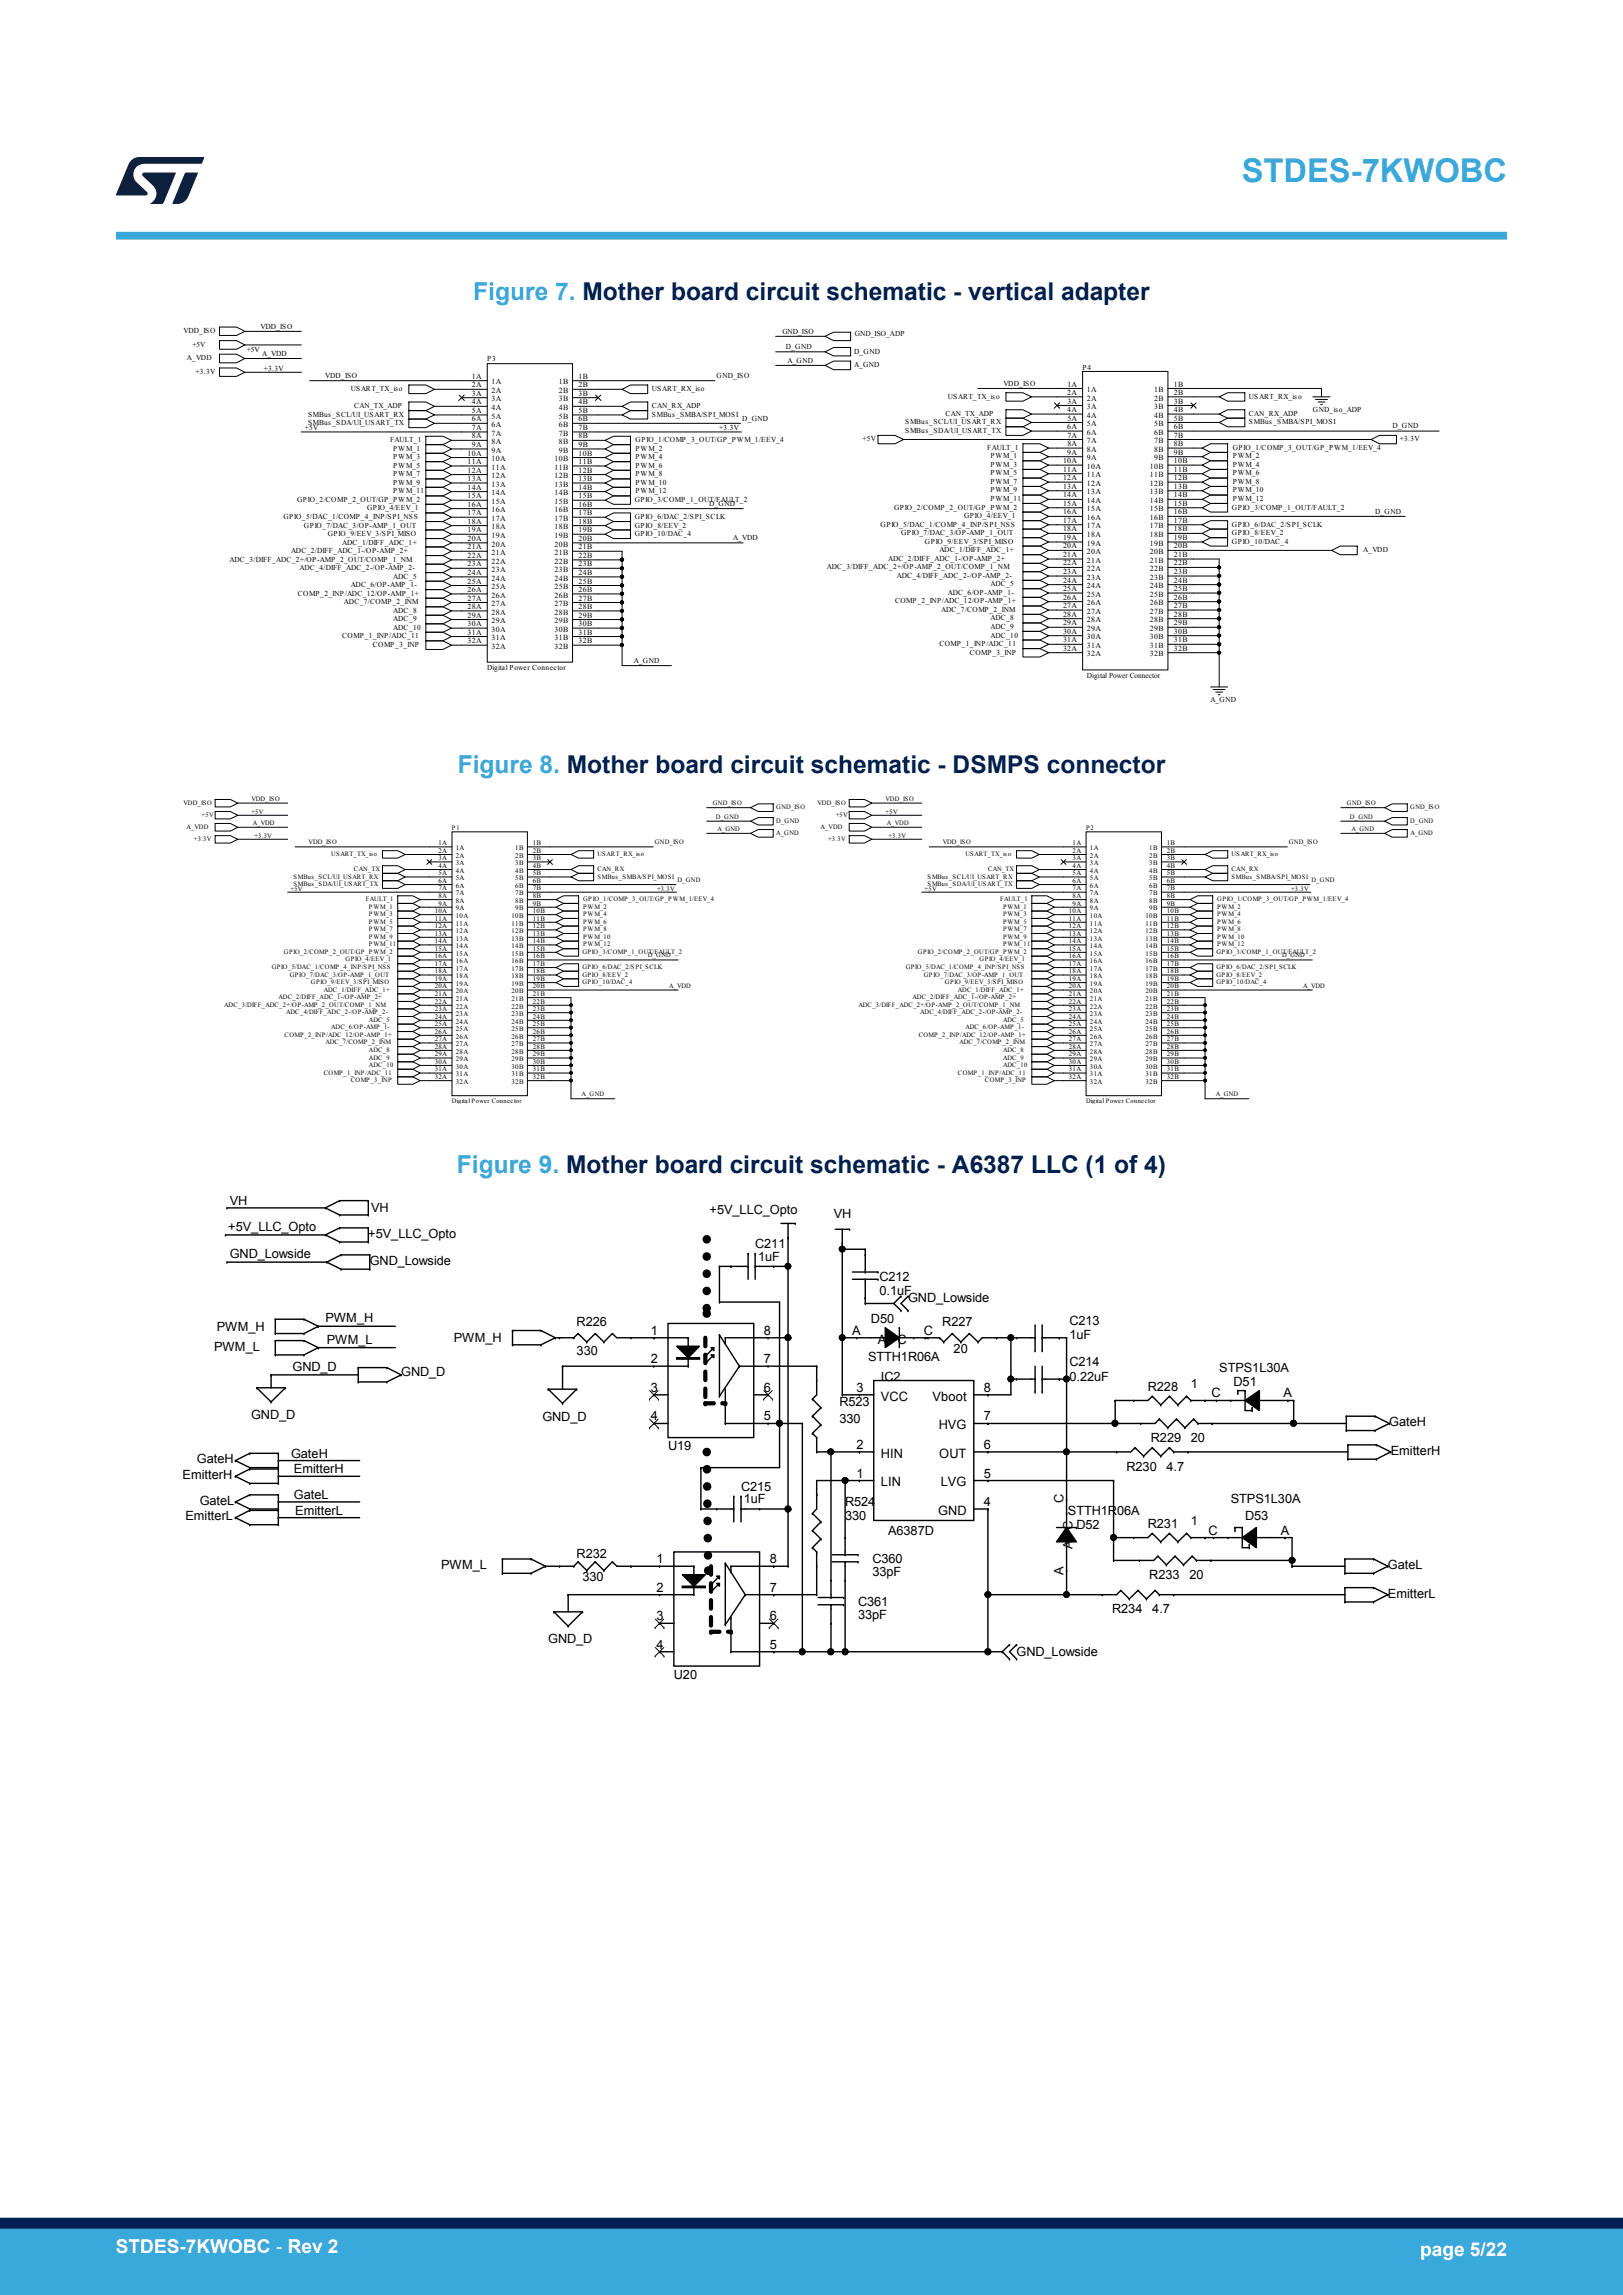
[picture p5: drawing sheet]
<svg xmlns="http://www.w3.org/2000/svg" width="210mm" height="297mm" viewBox="0 0 210 297" stroke-linecap="round" stroke-linejoin="round" font-family="sans-serif">
<defs><g id="words">
<text font-size="4.2" fill="#39a9dc" x="160.7" y="23.5">STDES-7KWOBC</text>
<g font-size="3.2" fill="#39a9dc">
<text x="61.2" y="38.8">Figure 7. Mother board circuit schematic - vertical adapter</text>
<text x="59.2" y="100">Figure 8. Mother board circuit schematic - DSMPS connector</text>
<text x="59.1" y="151.8">Figure 9. Mother board circuit schematic - A6387 LLC (1 of 4)</text>
</g>
<g font-size="2.5" fill="#fff">
<text x="15" y="291.6">STDES-7KWOBC - Rev 2</text>
<text x="183.7" y="291.9">page 5/22</text>
</g>
<g font-size="1.7">
<text x="84.2" y="172.7">1</text>
<text x="98.8" y="172.7">8</text>
<text x="110.3" y="172.7">A</text>
<text x="113.6" y="173.9">A</text>
<text x="116.1" y="173.9">C</text>
<text x="119.5" y="172.7">C</text>
<text x="84.2" y="176.4">2</text>
<text x="98.8" y="176.4">7</text>
<text x="84.2" y="180.1">3</text>
<text x="84.2" y="183.8">4</text>
<text x="98.8" y="180.1">6</text>
<text x="98.8" y="183.8">5</text>
<text x="110.8" y="180.1">3</text>
<text x="114" y="181.3">VCC</text>
<text x="120.7" y="181.3">Vboot</text>
<text x="121.5" y="185">HVG</text>
<text x="127.3" y="180.1">8</text>
<text x="127.3" y="183.8">7</text>
<text x="156.7" y="180.8">C</text>
<text x="166.1" y="180.8">A</text>
<text x="110.8" y="191.2">1</text>
<text x="110.8" y="187.5">2</text>
<text x="114" y="188.7">HIN</text>
<text x="121.5" y="188.7">OUT</text>
<text x="127.3" y="191.2">5</text>
<text x="127.3" y="187.5">6</text>
<text x="114" y="192.4">LIN</text>
<text x="121.4" y="196">GND</text>
<text x="121.7" y="192.4">LVG</text>
<text x="127.3" y="194.9">4</text>
<text x="137.6" y="194.5" transform="rotate(-90 137.6 194.5)">C</text>
<text x="138.8" y="198" transform="rotate(-90 138.8 198)">C</text>
<text x="84.9" y="202.3">1</text>
<text x="99.6" y="202.3">8</text>
<text x="137.6" y="203.8" transform="rotate(-90 137.6 203.8)">A</text>
<text x="138.8" y="200.5" transform="rotate(-90 138.8 200.5)">A</text>
<text x="156.4" y="198.6">C</text>
<text x="165.7" y="198.6">A</text>
<text x="84.9" y="209.7">3</text>
<text x="84.9" y="206">2</text>
<text x="99.6" y="206">7</text>
<text x="99.6" y="209.7">6</text>
<text x="84.9" y="213.4">4</text>
<text x="99.6" y="213.4">5</text>
</g>
<g font-size="1.6">
<text x="29.7" y="156">VH</text>
<text x="29.5" y="159.3">+5V_LLC_Opto</text>
<text x="47.7" y="160.2">+5V_LLC_Opto</text>
<text x="48" y="156.9">VH</text>
<text x="91.8" y="157">+5V_LLC_Opto</text>
<text x="97.7" y="161.5">C211</text>
<text x="107.9" y="157.6">VH</text>
<text x="29.7" y="162.8">GND_Lowside</text>
<text x="47.8" y="163.7">GND_Lowside</text>
<text x="98.1" y="163.2">1uF</text>
<text x="113.8" y="165.7">C212</text>
<text x="113.8" y="167.6">0.1uF</text>
<text x="28.1" y="172.2">PWM_H</text>
<text x="42.1" y="171.1">PWM_H</text>
<text x="42.3" y="173.9">PWM_L</text>
<text x="58.7" y="173.7">PWM_H</text>
<text x="74.6" y="171.7">R226</text>
<text x="112.7" y="171.3">D50</text>
<text x="117.5" y="168.5">GND_Lowside</text>
<text x="121.9" y="171.7">R227</text>
<text x="138.4" y="171.5">C213</text>
<text x="138.4" y="173.3">1uF</text>
<text x="27.7" y="174.8">PWM_L</text>
<text x="37.8" y="177.4">GND_D</text>
<text x="51.9" y="178.1">GND_D</text>
<text x="74.6" y="175.3">330</text>
<text x="112.3" y="176.1">STTH1R06A</text>
<text x="114" y="178.7">IC2</text>
<text x="123.4" y="175.2">20</text>
<text x="138.4" y="176.8">C214</text>
<text x="138.4" y="178.7">0.22uF</text>
<text x="148.5" y="180">R228</text>
<text x="154.1" y="179.6">1</text>
<text x="157.8" y="177.6">STPS1L30A</text>
<text x="159.6" y="179.4">D51</text>
<text x="32.5" y="183.7">GND_D</text>
<text x="70.2" y="183.8">GND_D</text>
<text x="108.6" y="182">R523</text>
<text x="108.6" y="184.2">330</text>
<text x="179.8" y="184.6">GateH</text>
<text x="23.6" y="191.4">EmitterH</text>
<text x="25.5" y="189.4">GateH</text>
<text x="37.7" y="188.7">GateH</text>
<text x="38" y="190.7">EmitterH</text>
<text x="86.4" y="187.7">U19</text>
<text x="145.8" y="190.3">R230</text>
<text x="148.9" y="186.6">R229</text>
<text x="150.9" y="190.3">4.7</text>
<text x="154.1" y="186.6">20</text>
<text x="179.9" y="188.3">EmitterH</text>
<text x="24" y="196.8">EmitterL</text>
<text x="25.8" y="194.8">GateL</text>
<text x="38" y="194">GateL</text>
<text x="38.2" y="196">EmitterL</text>
<text x="95.9" y="192.9">C215</text>
<text x="96.2" y="194.5">1uF</text>
<text x="109.3" y="194.9">R524</text>
<text x="109.3" y="196.8">330</text>
<text x="138.2" y="196">STTH1R06A</text>
<text x="139.3" y="197.9">D52</text>
<text x="148.5" y="197.7">R231</text>
<text x="154.1" y="197.3">1</text>
<text x="159.2" y="194.5">STPS1L30A</text>
<text x="161.1" y="196.8">D53</text>
<text x="57.1" y="203.1">PWM_L</text>
<text x="74.6" y="201.6">R232</text>
<text x="112.9" y="202.3">C360</text>
<text x="112.9" y="204">33pF</text>
<text x="114.9" y="198.6">A6387D</text>
<text x="179.6" y="203.1">GateL</text>
<text x="75.4" y="204.5">330</text>
<text x="111" y="207.9">C361</text>
<text x="111" y="209.5">33pF</text>
<text x="143.9" y="208.8">R234</text>
<text x="148.7" y="204.4">R233</text>
<text x="149.1" y="208.8">4.7</text>
<text x="153.9" y="204.4">20</text>
<text x="179.6" y="206.8">EmitterL</text>
<text x="70.9" y="212.7">GND_D</text>
<text x="131.5" y="214.3">GND_Lowside</text>
<text x="87.2" y="217.3">U20</text>
</g>
<g font-size="1">
<text x="23.7" y="43.1">VDD_ISO</text>
<text x="24.2" y="46.6">A_VDD</text>
<text x="24.9" y="44.9">+5V</text>
<text x="31.9" y="45.6">+5V</text>
<text x="33.7" y="42.5">VDD_ISO</text>
<text x="33.9" y="46">A_VDD</text>
<text x="34.1" y="48">+3.3V</text>
<text x="63" y="46.7">P3</text>
<text x="101.2" y="43.2">GND_ISO</text>
<text x="101.7" y="45.2">D_GND</text>
<text x="101.9" y="46.9">A_GND</text>
<text x="110.5" y="45.8">D_GND</text>
<text x="110.5" y="47.5">A_GND</text>
<text x="110.6" y="43.4">GND_ISO_ADP</text>
<text x="140.1" y="47.8">P4</text>
<text x="25.3" y="48.4">+3.3V</text>
<text x="39.9" y="53.9">SMBus_SCL/UI_USART_RX</text>
<text x="42.1" y="48.9">VDD_ISO</text>
<text x="45.4" y="50.6">USART_TX_iso</text>
<text x="45.8" y="52.8">CAN_TX_ADP</text>
<text x="61.1" y="50.1">2A</text>
<text x="61.1" y="52.3">4A</text>
<text x="61.1" y="51.2">3A</text>
<text x="61.1" y="53.4">5A</text>
<text x="61.1" y="49">1A</text>
<text x="63.6" y="49.7">1A</text>
<text x="63.6" y="50.9">2A</text>
<text x="63.6" y="51.9">3A</text>
<text x="63.6" y="53.1">4A</text>
<text x="72.3" y="49.7">1B</text>
<text x="72.3" y="50.9">2B</text>
<text x="72.3" y="51.9">3B</text>
<text x="72.3" y="53.1">4B</text>
<text x="74.9" y="49">1B</text>
<text x="74.9" y="51.2">3B</text>
<text x="74.9" y="50.1">2B</text>
<text x="74.9" y="53.4">5B</text>
<text x="74.9" y="52.3">4B</text>
<text x="84.3" y="52.8">CAN_RX_ADP</text>
<text x="84.3" y="53.9">SMBus_SMBA/SPI_MOSI</text>
<text x="84.3" y="50.6">USART_RX_iso</text>
<text x="92.7" y="48.9">GND_ISO</text>
<text x="122.3" y="53.8">CAN_TX_ADP</text>
<text x="122.6" y="51.6">USART_TX_iso</text>
<text x="129.8" y="49.9">VDD_ISO</text>
<text x="138.1" y="53.3">4A</text>
<text x="138.1" y="51.1">2A</text>
<text x="138.1" y="50">1A</text>
<text x="138.1" y="52.2">3A</text>
<text x="140.6" y="50.7">1A</text>
<text x="140.6" y="52.9">3A</text>
<text x="140.6" y="51.8">2A</text>
<text x="149.3" y="52.9">3B</text>
<text x="149.3" y="50.7">1B</text>
<text x="149.3" y="51.8">2B</text>
<text x="151.9" y="50">1B</text>
<text x="151.9" y="53.3">4B</text>
<text x="151.9" y="51.1">2B</text>
<text x="151.9" y="52.2">3B</text>
<text x="161.6" y="51.6">USART_RX_iso</text>
<text x="161.6" y="53.8">CAN_RX_ADP</text>
<text x="169.9" y="53.4">GND_iso_ADP</text>
<text x="39.4" y="55.7">+5V</text>
<text x="39.9" y="55">SMBus_SDA/UI_USART_TX</text>
<text x="50.5" y="57.2">FAULT_1</text>
<text x="50.9" y="58.3">PWM_1</text>
<text x="50.9" y="59.4">PWM_3</text>
<text x="60.5" y="59">10A</text>
<text x="61.1" y="56.7">8A</text>
<text x="61.1" y="54.5">6A</text>
<text x="61.1" y="57.8">9A</text>
<text x="61.1" y="55.6">7A</text>
<text x="63.6" y="54.2">5A</text>
<text x="63.6" y="55.3">6A</text>
<text x="63.6" y="58.6">9A</text>
<text x="63.6" y="59.7">10A</text>
<text x="63.6" y="56.4">7A</text>
<text x="63.6" y="57.5">8A</text>
<text x="71.7" y="59.7">10B</text>
<text x="72.3" y="54.2">5B</text>
<text x="72.3" y="55.3">6B</text>
<text x="72.3" y="58.6">9B</text>
<text x="72.3" y="56.4">7B</text>
<text x="72.3" y="57.5">8B</text>
<text x="74.9" y="54.5">6B</text>
<text x="74.9" y="57.8">9B</text>
<text x="74.9" y="59">10B</text>
<text x="74.9" y="55.6">7B</text>
<text x="74.9" y="56.7">8B</text>
<text x="82.2" y="58.3">PWM_2</text>
<text x="82.2" y="59.4">PWM_4</text>
<text x="82.2" y="57.2">GPIO_1/COMP_3_OUT/GP_PWM_1/EEV_4</text>
<text x="93.1" y="55.7">+3.3V</text>
<text x="96" y="54.4">D_GND</text>
<text x="111.6" y="57.1">+5V</text>
<text x="117.1" y="54.9">SMBus_SCL/UI_USART_RX</text>
<text x="117.1" y="56">SMBus_SDA/UI_USART_TX</text>
<text x="127.7" y="58.2">FAULT_1</text>
<text x="128.2" y="59.3">PWM_1</text>
<text x="137.5" y="59.9">10A</text>
<text x="138.1" y="55.5">6A</text>
<text x="138.1" y="58.9">9A</text>
<text x="138.1" y="54.4">5A</text>
<text x="138.1" y="57.7">8A</text>
<text x="138.1" y="56.6">7A</text>
<text x="140.6" y="55.1">5A</text>
<text x="140.6" y="56.3">6A</text>
<text x="140.6" y="58.5">8A</text>
<text x="140.6" y="59.6">9A</text>
<text x="140.6" y="54.1">4A</text>
<text x="140.6" y="57.3">7A</text>
<text x="149.3" y="55.1">5B</text>
<text x="149.3" y="58.5">8B</text>
<text x="149.3" y="54.1">4B</text>
<text x="149.3" y="56.3">6B</text>
<text x="149.3" y="59.6">9B</text>
<text x="149.3" y="57.3">7B</text>
<text x="151.9" y="54.4">5B</text>
<text x="151.9" y="57.7">8B</text>
<text x="151.9" y="55.5">6B</text>
<text x="151.9" y="56.6">7B</text>
<text x="151.9" y="58.9">9B</text>
<text x="151.9" y="59.9">10B</text>
<text x="159.5" y="59.3">PWM_2</text>
<text x="159.5" y="58.2">GPIO_1/COMP_3_OUT/GP_PWM_1/EEV_4</text>
<text x="161.6" y="54.9">SMBus_SMBA/SPI_MOSI</text>
<text x="180.2" y="55.4">D_GND</text>
<text x="181.1" y="57.1">+3.3V</text>
<text x="38.4" y="65">GPIO_2/COMP_2_OUT/GP_PWM_2</text>
<text x="50.9" y="60.5">PWM_5</text>
<text x="50.9" y="61.6">PWM_7</text>
<text x="50.9" y="62.8">PWM_9</text>
<text x="50.9" y="63.8">PWM_11</text>
<text x="60.5" y="60.1">11A</text>
<text x="60.5" y="61.2">12A</text>
<text x="60.5" y="62.3">13A</text>
<text x="60.5" y="63.4">14A</text>
<text x="60.5" y="64.5">15A</text>
<text x="60.5" y="65.6">16A</text>
<text x="63.6" y="60.8">11A</text>
<text x="63.6" y="61.9">12A</text>
<text x="63.6" y="63">13A</text>
<text x="63.6" y="64.1">14A</text>
<text x="63.6" y="65.2">15A</text>
<text x="71.7" y="60.8">11B</text>
<text x="71.7" y="61.9">12B</text>
<text x="71.7" y="63">13B</text>
<text x="71.7" y="64.1">14B</text>
<text x="71.7" y="65.2">15B</text>
<text x="74.9" y="60.1">11B</text>
<text x="74.9" y="61.2">12B</text>
<text x="74.9" y="62.3">13B</text>
<text x="74.9" y="63.4">14B</text>
<text x="74.9" y="64.5">15B</text>
<text x="74.9" y="65.6">16B</text>
<text x="82.1" y="65">GPIO_3/COMP_1_OUT/FAULT_2</text>
<text x="82.2" y="62.8">PWM_10</text>
<text x="82.2" y="63.8">PWM_12</text>
<text x="82.2" y="60.5">PWM_6</text>
<text x="82.2" y="61.6">PWM_8</text>
<text x="91.8" y="65.5">D_GND</text>
<text x="115.7" y="66">GPIO_2/COMP_2_OUT/GP_PWM_2</text>
<text x="128.2" y="64.8">PWM_11</text>
<text x="128.2" y="63.7">PWM_9</text>
<text x="128.2" y="61.5">PWM_5</text>
<text x="128.2" y="62.6">PWM_7</text>
<text x="128.2" y="60.4">PWM_3</text>
<text x="137.5" y="61.1">11A</text>
<text x="137.5" y="62.1">12A</text>
<text x="137.5" y="63.3">13A</text>
<text x="137.5" y="64.4">14A</text>
<text x="137.5" y="65.5">15A</text>
<text x="140.6" y="60.7">10A</text>
<text x="140.6" y="61.8">11A</text>
<text x="140.6" y="62.9">12A</text>
<text x="140.6" y="64">13A</text>
<text x="140.6" y="65.1">14A</text>
<text x="148.8" y="60.7">10B</text>
<text x="148.8" y="61.8">11B</text>
<text x="148.8" y="62.9">12B</text>
<text x="148.8" y="64">13B</text>
<text x="148.8" y="65.1">14B</text>
<text x="151.9" y="61.1">11B</text>
<text x="151.9" y="62.1">12B</text>
<text x="151.9" y="63.3">13B</text>
<text x="151.9" y="64.4">14B</text>
<text x="151.9" y="65.5">15B</text>
<text x="159.4" y="66">GPIO_3/COMP_1_OUT/FAULT_2</text>
<text x="159.5" y="63.7">PWM_10</text>
<text x="159.5" y="64.8">PWM_12</text>
<text x="159.5" y="60.4">PWM_4</text>
<text x="159.5" y="61.5">PWM_6</text>
<text x="159.5" y="62.6">PWM_8</text>
<text x="36.7" y="67.2">GPIO_5/DAC_1/COMP_4_INP/SPI_NSS</text>
<text x="37.7" y="71.6">ADC_2/DIFF_ADC_1-/OP-AMP_2+</text>
<text x="39.3" y="68.3">GPIO_7/DAC_3/OP-AMP_1_OUT</text>
<text x="42.4" y="69.4">GPIO_9/EEV_3/SPI_MISO</text>
<text x="44.3" y="70.5">ADC_1/DIFF_ADC_1+</text>
<text x="47.5" y="66">GPIO_4/EEV_1</text>
<text x="60.5" y="66.7">17A</text>
<text x="60.5" y="67.8">18A</text>
<text x="60.5" y="68.9">19A</text>
<text x="60.5" y="70">20A</text>
<text x="60.5" y="71.1">21A</text>
<text x="63.6" y="66.3">16A</text>
<text x="63.6" y="67.4">17A</text>
<text x="63.6" y="68.5">18A</text>
<text x="63.6" y="69.6">19A</text>
<text x="63.6" y="70.7">20A</text>
<text x="63.6" y="71.8">21A</text>
<text x="71.7" y="66.3">16B</text>
<text x="71.7" y="67.4">17B</text>
<text x="71.7" y="68.5">18B</text>
<text x="71.7" y="69.6">19B</text>
<text x="71.7" y="70.7">20B</text>
<text x="71.7" y="71.8">21B</text>
<text x="74.9" y="66.7">17B</text>
<text x="74.9" y="67.8">18B</text>
<text x="74.9" y="68.9">19B</text>
<text x="74.9" y="70">20B</text>
<text x="74.9" y="71.1">21B</text>
<text x="82.1" y="67.2">GPIO_6/DAC_2/SPI_SCLK</text>
<text x="82.1" y="69.4">GPIO_10/DAC_4</text>
<text x="82.1" y="68.3">GPIO_8/EEV_2</text>
<text x="94.8" y="69.9">A_VDD</text>
<text x="113.9" y="68.2">GPIO_5/DAC_1/COMP_4_INP/SPI_NSS</text>
<text x="116.6" y="69.2">GPIO_7/DAC_3/OP-AMP_1_OUT</text>
<text x="119.7" y="70.4">GPIO_9/EEV_3/SPI_MISO</text>
<text x="121.5" y="71.5">ADC_1/DIFF_ADC_1+</text>
<text x="124.8" y="67">GPIO_4/EEV_1</text>
<text x="137.5" y="66.6">16A</text>
<text x="137.5" y="67.7">17A</text>
<text x="137.5" y="68.8">18A</text>
<text x="137.5" y="69.9">19A</text>
<text x="137.5" y="71">20A</text>
<text x="140.6" y="66.2">15A</text>
<text x="140.6" y="67.3">16A</text>
<text x="140.6" y="68.4">17A</text>
<text x="140.6" y="69.5">18A</text>
<text x="140.6" y="70.6">19A</text>
<text x="140.6" y="71.7">20A</text>
<text x="148.8" y="66.2">15B</text>
<text x="148.8" y="67.3">16B</text>
<text x="148.8" y="68.4">17B</text>
<text x="148.8" y="69.5">18B</text>
<text x="148.8" y="70.6">19B</text>
<text x="148.8" y="71.7">20B</text>
<text x="151.9" y="66.6">16B</text>
<text x="151.9" y="67.7">17B</text>
<text x="151.9" y="68.8">18B</text>
<text x="151.9" y="69.9">19B</text>
<text x="151.9" y="71">20B</text>
<text x="159.4" y="68.2">GPIO_6/DAC_2/SPI_SCLK</text>
<text x="159.4" y="70.4">GPIO_10/DAC_4</text>
<text x="159.4" y="69.2">GPIO_8/EEV_2</text>
<text x="176.4" y="71.5">A_VDD</text>
<text x="177.9" y="66.5">D_GND</text>
<text x="29.7" y="72.7">ADC_3/DIFF_ADC_2+/OP-AMP_2_OUT/COMP_1_NM</text>
<text x="38.5" y="77.1">COMP_2_INP/ADC_12/OP-AMP_1+</text>
<text x="38.8" y="73.8">ADC_4/DIFF_ADC_2-/OP-AMP_2-</text>
<text x="45.4" y="76">ADC_6/OP-AMP_1-</text>
<text x="50.9" y="74.9">ADC_5</text>
<text x="60.5" y="72.2">22A</text>
<text x="60.5" y="73.3">23A</text>
<text x="60.5" y="74.4">24A</text>
<text x="60.5" y="75.5">25A</text>
<text x="60.5" y="76.6">26A</text>
<text x="60.5" y="77.7">27A</text>
<text x="63.6" y="77.3">26A</text>
<text x="63.6" y="72.9">22A</text>
<text x="63.6" y="74">23A</text>
<text x="63.6" y="75.1">24A</text>
<text x="63.6" y="76.2">25A</text>
<text x="71.7" y="77.3">26B</text>
<text x="71.7" y="72.9">22B</text>
<text x="71.7" y="74">23B</text>
<text x="71.7" y="75.1">24B</text>
<text x="71.7" y="76.2">25B</text>
<text x="74.9" y="72.2">22B</text>
<text x="74.9" y="73.3">23B</text>
<text x="74.9" y="74.4">24B</text>
<text x="74.9" y="75.5">25B</text>
<text x="74.9" y="76.6">26B</text>
<text x="74.9" y="77.7">27B</text>
<text x="107" y="73.7">ADC_3/DIFF_ADC_2+/OP-AMP_2_OUT/COMP_1_NM</text>
<text x="114.9" y="72.6">ADC_2/DIFF_ADC_1-/OP-AMP_2+</text>
<text x="116" y="74.8">ADC_4/DIFF_ADC_2-/OP-AMP_2-</text>
<text x="122.6" y="77">ADC_6/OP-AMP_1-</text>
<text x="128.2" y="75.9">ADC_5</text>
<text x="137.5" y="72.1">21A</text>
<text x="137.5" y="73.2">22A</text>
<text x="137.5" y="74.3">23A</text>
<text x="137.5" y="75.4">24A</text>
<text x="137.5" y="76.5">25A</text>
<text x="137.5" y="77.6">26A</text>
<text x="140.6" y="72.8">21A</text>
<text x="140.6" y="73.9">22A</text>
<text x="140.6" y="75">23A</text>
<text x="140.6" y="76.1">24A</text>
<text x="140.6" y="77.2">25A</text>
<text x="148.8" y="72.8">21B</text>
<text x="148.8" y="73.9">22B</text>
<text x="148.8" y="75">23B</text>
<text x="148.8" y="76.1">24B</text>
<text x="148.8" y="77.2">25B</text>
<text x="151.9" y="72.1">21B</text>
<text x="151.9" y="73.2">22B</text>
<text x="151.9" y="74.3">23B</text>
<text x="151.9" y="75.4">24B</text>
<text x="151.9" y="76.5">25B</text>
<text x="151.9" y="77.6">26B</text>
<text x="44.3" y="82.6">COMP_1_INP/ADC_11</text>
<text x="44.5" y="78.2">ADC_7/COMP_2_INM</text>
<text x="48.2" y="83.7">COMP_3_INP</text>
<text x="50.9" y="79.3">ADC_8</text>
<text x="50.9" y="80.4">ADC_9</text>
<text x="50.9" y="81.5">ADC_10</text>
<text x="60.5" y="78.8">28A</text>
<text x="60.5" y="79.9">29A</text>
<text x="60.5" y="81">30A</text>
<text x="60.5" y="83.2">32A</text>
<text x="60.5" y="82.1">31A</text>
<text x="63.6" y="82.9">31A</text>
<text x="63.6" y="78.4">27A</text>
<text x="63.6" y="79.5">28A</text>
<text x="63.6" y="80.6">29A</text>
<text x="63.6" y="81.8">30A</text>
<text x="63.6" y="84">32A</text>
<text x="71.7" y="82.9">31B</text>
<text x="71.7" y="80.6">29B</text>
<text x="71.7" y="78.4">27B</text>
<text x="71.7" y="79.5">28B</text>
<text x="71.7" y="81.8">30B</text>
<text x="71.7" y="84">32B</text>
<text x="74.9" y="82.1">31B</text>
<text x="74.9" y="79.9">29B</text>
<text x="74.9" y="78.8">28B</text>
<text x="74.9" y="81">30B</text>
<text x="74.9" y="83.2">32B</text>
<text x="115.8" y="78.1">COMP_2_INP/ADC_12/OP-AMP_1+</text>
<text x="121.5" y="83.6">COMP_1_INP/ADC_11</text>
<text x="121.8" y="79.2">ADC_7/COMP_2_INM</text>
<text x="128.2" y="80.3">ADC_8</text>
<text x="128.2" y="81.4">ADC_9</text>
<text x="128.2" y="82.5">ADC_10</text>
<text x="137.5" y="78.7">27A</text>
<text x="137.5" y="79.8">28A</text>
<text x="137.5" y="80.9">29A</text>
<text x="137.5" y="82">30A</text>
<text x="137.5" y="83.1">31A</text>
<text x="140.6" y="78.3">26A</text>
<text x="140.6" y="83.9">31A</text>
<text x="140.6" y="79.4">27A</text>
<text x="140.6" y="80.5">28A</text>
<text x="140.6" y="81.7">29A</text>
<text x="140.6" y="82.7">30A</text>
<text x="148.8" y="78.3">26B</text>
<text x="148.8" y="81.7">29B</text>
<text x="148.8" y="79.4">27B</text>
<text x="148.8" y="80.5">28B</text>
<text x="148.8" y="82.7">30B</text>
<text x="148.8" y="83.9">31B</text>
<text x="151.9" y="80.9">29B</text>
<text x="151.9" y="78.7">27B</text>
<text x="151.9" y="79.8">28B</text>
<text x="151.9" y="82">30B</text>
<text x="151.9" y="83.1">31B</text>
<text x="63" y="86.7">Digital Power Connector</text>
<text x="82" y="85.8">A_GND</text>
<text x="125.5" y="84.7">COMP_3_INP</text>
<text x="137.5" y="84.2">32A</text>
<text x="140.6" y="84.9">32A</text>
<text x="140.6" y="87.7">Digital Power Connector</text>
<text x="148.8" y="84.9">32B</text>
<text x="151.9" y="84.2">32B</text>
<text x="156.6" y="90.9">A_GND</text>
</g>
<g font-size=".9">
<text x="23.7" y="104.2">VDD_ISO</text>
<text x="24.1" y="107.3">A_VDD</text>
<text x="26.1" y="105.7">+5V</text>
<text x="32.5" y="103.6">VDD_ISO</text>
<text x="32.5" y="105.3">+5V</text>
<text x="32.7" y="106.7">A_VDD</text>
<text x="58.5" y="107.4">P1</text>
<text x="92.2" y="104.2">GND_ISO</text>
<text x="92.6" y="105.9">D_GND</text>
<text x="92.8" y="107.5">A_GND</text>
<text x="100.4" y="104.7">GND_ISO</text>
<text x="100.4" y="106.5">D_GND</text>
<text x="105.8" y="104.2">VDD_ISO</text>
<text x="106.2" y="107.3">A_VDD</text>
<text x="108.1" y="105.7">+5V</text>
<text x="114.6" y="103.6">VDD_ISO</text>
<text x="114.6" y="105.3">+5V</text>
<text x="114.8" y="106.7">A_VDD</text>
<text x="140.5" y="107.4">P2</text>
<text x="174.3" y="104.2">GND_ISO</text>
<text x="174.7" y="105.9">D_GND</text>
<text x="174.9" y="107.5">A_GND</text>
<text x="182.5" y="104.7">GND_ISO</text>
<text x="182.5" y="106.5">D_GND</text>
<text x="25.1" y="108.8">+3.3V</text>
<text x="32.9" y="108.4">+3.3V</text>
<text x="38" y="113.7">SMBus_SCL/UI_USART_RX</text>
<text x="39.9" y="109.3">VDD_ISO</text>
<text x="42.9" y="110.8">USART_TX_iso</text>
<text x="45.8" y="112.7">CAN_TX</text>
<text x="56.7" y="110.4">2A</text>
<text x="56.7" y="111.3">3A</text>
<text x="56.7" y="109.4">1A</text>
<text x="56.7" y="112.3">4A</text>
<text x="56.7" y="113.3">5A</text>
<text x="59" y="111">2A</text>
<text x="59" y="112">3A</text>
<text x="59" y="110">1A</text>
<text x="59" y="112.9">4A</text>
<text x="59" y="113.9">5A</text>
<text x="66.7" y="112.9">4B</text>
<text x="66.7" y="110">1B</text>
<text x="66.7" y="111">2B</text>
<text x="66.7" y="112">3B</text>
<text x="66.7" y="113.9">5B</text>
<text x="68.9" y="111.3">3B</text>
<text x="68.9" y="113.3">5B</text>
<text x="68.9" y="110.4">2B</text>
<text x="68.9" y="112.3">4B</text>
<text x="68.9" y="109.4">1B</text>
<text x="77.3" y="110.8">USART_RX_iso</text>
<text x="77.3" y="112.7">CAN_RX</text>
<text x="77.3" y="113.7">SMBus_SMBA/SPI_MOSI</text>
<text x="84.7" y="109.3">GND_ISO</text>
<text x="100.4" y="108">A_GND</text>
<text x="107.1" y="108.8">+3.3V</text>
<text x="115" y="108.4">+3.3V</text>
<text x="120" y="113.7">SMBus_SCL/UI_USART_RX</text>
<text x="122" y="109.3">VDD_ISO</text>
<text x="124.9" y="110.8">USART_TX_iso</text>
<text x="127.8" y="112.7">CAN_TX</text>
<text x="138.8" y="110.4">2A</text>
<text x="138.8" y="109.4">1A</text>
<text x="138.8" y="111.3">3A</text>
<text x="138.8" y="112.3">4A</text>
<text x="138.8" y="113.3">5A</text>
<text x="141" y="111">2A</text>
<text x="141" y="112.9">4A</text>
<text x="141" y="110">1A</text>
<text x="141" y="112">3A</text>
<text x="141" y="113.9">5A</text>
<text x="148.7" y="112.9">4B</text>
<text x="148.7" y="110">1B</text>
<text x="148.7" y="111">2B</text>
<text x="148.7" y="112">3B</text>
<text x="148.7" y="113.9">5B</text>
<text x="151" y="111.3">3B</text>
<text x="151" y="113.3">5B</text>
<text x="151" y="110.4">2B</text>
<text x="151" y="112.3">4B</text>
<text x="151" y="109.4">1B</text>
<text x="159.3" y="110.8">USART_RX_iso</text>
<text x="159.3" y="112.7">CAN_RX</text>
<text x="159.3" y="113.7">SMBus_SMBA/SPI_MOSI</text>
<text x="166.8" y="109.3">GND_ISO</text>
<text x="182.5" y="108">A_GND</text>
<text x="37.6" y="115.3">+5V</text>
<text x="38" y="114.7">SMBus_SDA/UI_USART_TX</text>
<text x="47.3" y="116.6">FAULT_1</text>
<text x="47.7" y="117.6">PWM_1</text>
<text x="47.7" y="118.6">PWM_3</text>
<text x="47.7" y="119.5">PWM_5</text>
<text x="56.2" y="118.1">10A</text>
<text x="56.2" y="119.1">11A</text>
<text x="56.7" y="114.3">6A</text>
<text x="56.7" y="116.2">8A</text>
<text x="56.7" y="117.2">9A</text>
<text x="56.7" y="115.2">7A</text>
<text x="59" y="114.9">6A</text>
<text x="59" y="116.8">8A</text>
<text x="59" y="115.9">7A</text>
<text x="59" y="117.8">9A</text>
<text x="59" y="118.8">10A</text>
<text x="59" y="119.8">11A</text>
<text x="66.2" y="118.8">10B</text>
<text x="66.2" y="119.8">11B</text>
<text x="66.7" y="114.9">6B</text>
<text x="66.7" y="116.8">8B</text>
<text x="66.7" y="117.8">9B</text>
<text x="66.7" y="115.9">7B</text>
<text x="68.9" y="114.3">6B</text>
<text x="68.9" y="116.2">8B</text>
<text x="68.9" y="117.2">9B</text>
<text x="68.9" y="118.1">10B</text>
<text x="68.9" y="119.1">11B</text>
<text x="68.9" y="115.2">7B</text>
<text x="75.5" y="116.6">GPIO_1/COMP_3_OUT/GP_PWM_1/EEV_4</text>
<text x="75.5" y="117.6">PWM_2</text>
<text x="75.5" y="118.6">PWM_4</text>
<text x="75.5" y="119.5">PWM_6</text>
<text x="85" y="115.3">+3.3V</text>
<text x="87.7" y="114.2">D_GND</text>
<text x="119.6" y="115.3">+5V</text>
<text x="120" y="114.7">SMBus_SDA/UI_USART_TX</text>
<text x="129.4" y="116.6">FAULT_1</text>
<text x="129.8" y="117.6">PWM_1</text>
<text x="129.8" y="118.6">PWM_3</text>
<text x="129.8" y="119.5">PWM_5</text>
<text x="138.3" y="118.1">10A</text>
<text x="138.3" y="119.1">11A</text>
<text x="138.8" y="114.3">6A</text>
<text x="138.8" y="116.2">8A</text>
<text x="138.8" y="117.2">9A</text>
<text x="138.8" y="115.2">7A</text>
<text x="141" y="114.9">6A</text>
<text x="141" y="116.8">8A</text>
<text x="141" y="117.8">9A</text>
<text x="141" y="118.8">10A</text>
<text x="141" y="119.8">11A</text>
<text x="141" y="115.9">7A</text>
<text x="148.2" y="118.8">10B</text>
<text x="148.2" y="119.8">11B</text>
<text x="148.7" y="114.9">6B</text>
<text x="148.7" y="116.8">8B</text>
<text x="148.7" y="117.8">9B</text>
<text x="148.7" y="115.9">7B</text>
<text x="151" y="114.3">6B</text>
<text x="151" y="115.2">7B</text>
<text x="151" y="116.2">8B</text>
<text x="151" y="117.2">9B</text>
<text x="151" y="118.1">10B</text>
<text x="151" y="119.1">11B</text>
<text x="157.5" y="116.6">GPIO_1/COMP_3_OUT/GP_PWM_1/EEV_4</text>
<text x="157.5" y="117.6">PWM_2</text>
<text x="157.5" y="118.6">PWM_4</text>
<text x="157.5" y="119.5">PWM_6</text>
<text x="167.1" y="115.3">+3.3V</text>
<text x="169.7" y="114.2">D_GND</text>
<text x="35.2" y="125.4">GPIO_5/DAC_1/COMP_4_INP/SPI_NSS</text>
<text x="36.7" y="123.5">GPIO_2/COMP_2_OUT/GP_PWM_2</text>
<text x="44.7" y="124.4">GPIO_4/EEV_1</text>
<text x="47.7" y="120.5">PWM_7</text>
<text x="47.7" y="121.5">PWM_9</text>
<text x="47.7" y="122.5">PWM_11</text>
<text x="56.2" y="121.1">13A</text>
<text x="56.2" y="122.1">14A</text>
<text x="56.2" y="123">15A</text>
<text x="56.2" y="124">16A</text>
<text x="56.2" y="125">17A</text>
<text x="56.2" y="126">18A</text>
<text x="56.2" y="120.1">12A</text>
<text x="59" y="121.7">13A</text>
<text x="59" y="122.7">14A</text>
<text x="59" y="123.7">15A</text>
<text x="59" y="124.6">16A</text>
<text x="59" y="125.6">17A</text>
<text x="59" y="120.8">12A</text>
<text x="66.2" y="122.7">14B</text>
<text x="66.2" y="123.7">15B</text>
<text x="66.2" y="124.6">16B</text>
<text x="66.2" y="125.6">17B</text>
<text x="66.2" y="121.7">13B</text>
<text x="66.2" y="120.8">12B</text>
<text x="68.9" y="126">18B</text>
<text x="68.9" y="120.1">12B</text>
<text x="68.9" y="121.1">13B</text>
<text x="68.9" y="122.1">14B</text>
<text x="68.9" y="123">15B</text>
<text x="68.9" y="124">16B</text>
<text x="68.9" y="125">17B</text>
<text x="75.4" y="123.5">GPIO_3/COMP_1_OUT/FAULT_2</text>
<text x="75.4" y="125.4">GPIO_6/DAC_2/SPI_SCLK</text>
<text x="75.5" y="121.5">PWM_10</text>
<text x="75.5" y="122.5">PWM_12</text>
<text x="75.5" y="120.5">PWM_8</text>
<text x="83.8" y="123.9">D_GND</text>
<text x="117.2" y="125.4">GPIO_5/DAC_1/COMP_4_INP/SPI_NSS</text>
<text x="118.8" y="123.5">GPIO_2/COMP_2_OUT/GP_PWM_2</text>
<text x="126.8" y="124.4">GPIO_4/EEV_1</text>
<text x="129.8" y="120.5">PWM_7</text>
<text x="129.8" y="121.5">PWM_9</text>
<text x="129.8" y="122.5">PWM_11</text>
<text x="138.3" y="120.1">12A</text>
<text x="138.3" y="121.1">13A</text>
<text x="138.3" y="122.1">14A</text>
<text x="138.3" y="123">15A</text>
<text x="138.3" y="124">16A</text>
<text x="138.3" y="125">17A</text>
<text x="138.3" y="126">18A</text>
<text x="141" y="120.8">12A</text>
<text x="141" y="121.7">13A</text>
<text x="141" y="122.7">14A</text>
<text x="141" y="123.7">15A</text>
<text x="141" y="124.6">16A</text>
<text x="141" y="125.6">17A</text>
<text x="148.2" y="120.8">12B</text>
<text x="148.2" y="121.7">13B</text>
<text x="148.2" y="122.7">14B</text>
<text x="148.2" y="123.7">15B</text>
<text x="148.2" y="124.6">16B</text>
<text x="148.2" y="125.6">17B</text>
<text x="151" y="120.1">12B</text>
<text x="151" y="121.1">13B</text>
<text x="151" y="122.1">14B</text>
<text x="151" y="123">15B</text>
<text x="151" y="124">16B</text>
<text x="151" y="125">17B</text>
<text x="151" y="126">18B</text>
<text x="157.4" y="123.5">GPIO_3/COMP_1_OUT/FAULT_2</text>
<text x="157.4" y="125.4">GPIO_6/DAC_2/SPI_SCLK</text>
<text x="157.5" y="121.5">PWM_10</text>
<text x="157.5" y="122.5">PWM_12</text>
<text x="157.5" y="120.5">PWM_8</text>
<text x="165.9" y="123.9">D_GND</text>
<text x="29" y="130.3">ADC_3/DIFF_ADC_2+/OP-AMP_2_OUT/COMP_1_NM</text>
<text x="36" y="129.3">ADC_2/DIFF_ADC_1-/OP-AMP_2+</text>
<text x="37" y="131.3">ADC_4/DIFF_ADC_2-/OP-AMP_2-</text>
<text x="37.5" y="126.4">GPIO_7/DAC_3/OP-AMP_1_OUT</text>
<text x="40.2" y="127.4">GPIO_9/EEV_3/SPI_MISO</text>
<text x="41.9" y="128.3">ADC_1/DIFF_ADC_1+</text>
<text x="56.2" y="130.8">23A</text>
<text x="56.2" y="131.8">24A</text>
<text x="56.2" y="126.9">19A</text>
<text x="56.2" y="127.9">20A</text>
<text x="56.2" y="128.9">21A</text>
<text x="56.2" y="129.9">22A</text>
<text x="59" y="131.5">23A</text>
<text x="59" y="130.5">22A</text>
<text x="59" y="127.6">19A</text>
<text x="59" y="128.5">20A</text>
<text x="59" y="129.5">21A</text>
<text x="59" y="126.6">18A</text>
<text x="66.2" y="131.5">23B</text>
<text x="66.2" y="128.5">20B</text>
<text x="66.2" y="129.5">21B</text>
<text x="66.2" y="130.5">22B</text>
<text x="66.2" y="127.6">19B</text>
<text x="66.2" y="126.6">18B</text>
<text x="68.9" y="129.9">22B</text>
<text x="68.9" y="130.8">23B</text>
<text x="68.9" y="131.8">24B</text>
<text x="68.9" y="126.9">19B</text>
<text x="68.9" y="127.9">20B</text>
<text x="68.9" y="128.9">21B</text>
<text x="75.4" y="127.4">GPIO_10/DAC_4</text>
<text x="75.4" y="126.4">GPIO_8/EEV_2</text>
<text x="86.6" y="127.8">A_VDD</text>
<text x="111.1" y="130.3">ADC_3/DIFF_ADC_2+/OP-AMP_2_OUT/COMP_1_NM</text>
<text x="118.1" y="129.3">ADC_2/DIFF_ADC_1-/OP-AMP_2+</text>
<text x="119.1" y="131.3">ADC_4/DIFF_ADC_2-/OP-AMP_2-</text>
<text x="119.5" y="126.4">GPIO_7/DAC_3/OP-AMP_1_OUT</text>
<text x="122.3" y="127.4">GPIO_9/EEV_3/SPI_MISO</text>
<text x="123.9" y="128.3">ADC_1/DIFF_ADC_1+</text>
<text x="138.3" y="126.9">19A</text>
<text x="138.3" y="127.9">20A</text>
<text x="138.3" y="128.9">21A</text>
<text x="138.3" y="129.9">22A</text>
<text x="138.3" y="130.8">23A</text>
<text x="138.3" y="131.8">24A</text>
<text x="141" y="126.6">18A</text>
<text x="141" y="127.6">19A</text>
<text x="141" y="128.5">20A</text>
<text x="141" y="129.5">21A</text>
<text x="141" y="130.5">22A</text>
<text x="141" y="131.5">23A</text>
<text x="148.2" y="126.6">18B</text>
<text x="148.2" y="127.6">19B</text>
<text x="148.2" y="128.5">20B</text>
<text x="148.2" y="129.5">21B</text>
<text x="148.2" y="130.5">22B</text>
<text x="148.2" y="131.5">23B</text>
<text x="151" y="126.9">19B</text>
<text x="151" y="127.9">20B</text>
<text x="151" y="128.9">21B</text>
<text x="151" y="129.9">22B</text>
<text x="151" y="130.8">23B</text>
<text x="151" y="131.8">24B</text>
<text x="157.4" y="127.4">GPIO_10/DAC_4</text>
<text x="157.4" y="126.4">GPIO_8/EEV_2</text>
<text x="168.6" y="127.8">A_VDD</text>
<text x="36.8" y="134.2">COMP_2_INP/ADC_12/OP-AMP_1+</text>
<text x="42.1" y="135.2">ADC_7/COMP_2_INM</text>
<text x="42.9" y="133.2">ADC_6/OP-AMP_1-</text>
<text x="47.7" y="136.1">ADC_8</text>
<text x="47.7" y="137.1">ADC_9</text>
<text x="47.7" y="132.2">ADC_5</text>
<text x="56.2" y="132.8">25A</text>
<text x="56.2" y="133.8">26A</text>
<text x="56.2" y="134.7">27A</text>
<text x="56.2" y="135.7">28A</text>
<text x="56.2" y="136.7">29A</text>
<text x="56.2" y="137.7">30A</text>
<text x="59" y="135.4">27A</text>
<text x="59" y="136.4">28A</text>
<text x="59" y="137.3">29A</text>
<text x="59" y="134.4">26A</text>
<text x="59" y="132.5">24A</text>
<text x="59" y="133.4">25A</text>
<text x="66.2" y="132.5">24B</text>
<text x="66.2" y="133.4">25B</text>
<text x="66.2" y="134.4">26B</text>
<text x="66.2" y="137.3">29B</text>
<text x="66.2" y="135.4">27B</text>
<text x="66.2" y="136.4">28B</text>
<text x="68.9" y="132.8">25B</text>
<text x="68.9" y="133.8">26B</text>
<text x="68.9" y="136.7">29B</text>
<text x="68.9" y="134.7">27B</text>
<text x="68.9" y="135.7">28B</text>
<text x="68.9" y="137.7">30B</text>
<text x="118.9" y="134.2">COMP_2_INP/ADC_12/OP-AMP_1+</text>
<text x="124.1" y="135.2">ADC_7/COMP_2_INM</text>
<text x="124.9" y="133.2">ADC_6/OP-AMP_1-</text>
<text x="129.8" y="136.1">ADC_8</text>
<text x="129.8" y="137.1">ADC_9</text>
<text x="129.8" y="132.2">ADC_5</text>
<text x="138.3" y="132.8">25A</text>
<text x="138.3" y="133.8">26A</text>
<text x="138.3" y="134.7">27A</text>
<text x="138.3" y="135.7">28A</text>
<text x="138.3" y="136.7">29A</text>
<text x="138.3" y="137.7">30A</text>
<text x="141" y="135.4">27A</text>
<text x="141" y="136.4">28A</text>
<text x="141" y="137.3">29A</text>
<text x="141" y="132.5">24A</text>
<text x="141" y="133.4">25A</text>
<text x="141" y="134.4">26A</text>
<text x="148.2" y="132.5">24B</text>
<text x="148.2" y="133.4">25B</text>
<text x="148.2" y="134.4">26B</text>
<text x="148.2" y="137.3">29B</text>
<text x="148.2" y="135.4">27B</text>
<text x="148.2" y="136.4">28B</text>
<text x="151" y="132.8">25B</text>
<text x="151" y="133.8">26B</text>
<text x="151" y="136.7">29B</text>
<text x="151" y="134.7">27B</text>
<text x="151" y="135.7">28B</text>
<text x="151" y="137.7">30B</text>
<text x="41.9" y="139.1">COMP_1_INP/ADC_11</text>
<text x="45.4" y="140">COMP_3_INP</text>
<text x="47.7" y="138.1">ADC_10</text>
<text x="56.2" y="138.6">31A</text>
<text x="56.2" y="139.6">32A</text>
<text x="58.5" y="142.7">Digital Power Connector</text>
<text x="59" y="138.3">30A</text>
<text x="59" y="140.3">32A</text>
<text x="59" y="139.3">31A</text>
<text x="66.2" y="139.3">31B</text>
<text x="66.2" y="140.3">32B</text>
<text x="66.2" y="138.3">30B</text>
<text x="68.9" y="138.6">31B</text>
<text x="68.9" y="139.6">32B</text>
<text x="75.3" y="141.9">A_GND</text>
<text x="123.9" y="139.1">COMP_1_INP/ADC_11</text>
<text x="127.4" y="140">COMP_3_INP</text>
<text x="129.8" y="138.1">ADC_10</text>
<text x="138.3" y="139.6">32A</text>
<text x="138.3" y="138.6">31A</text>
<text x="140.5" y="142.7">Digital Power Connector</text>
<text x="141" y="138.3">30A</text>
<text x="141" y="140.3">32A</text>
<text x="141" y="139.3">31A</text>
<text x="148.2" y="139.3">31B</text>
<text x="148.2" y="138.3">30B</text>
<text x="148.2" y="140.3">32B</text>
<text x="151" y="138.6">31B</text>
<text x="151" y="139.6">32B</text>
<text x="157.3" y="141.9">A_GND</text>
</g>
</g></defs>
<g fill="none" stroke="#000" stroke-width=".13">
<path d="M28.4 42.3h2.2l1.1 .6-1.1 .5h-2.2zM28.4 44.1h2.2l1.1 .5-1.1 .6h-2.2zM28.4 45.8h2.2l1.1 .6-1.1 .6h-2.2zM28.4 47.6h2.2l1.1 .6-1.1 .5h-2.2zM31.7 42.9h7.3M31.7 44.6h7.3M31.7 46.4h7.3M31.7 48.2h7.3M39 55.9h24M40.1 49.3h22.9M52.9 49.8h2.2l1.1 .6-1.1 .5h-2.2zM52.9 52h2.2l1.1 .6-1.1 .5h-2.2z"/>
<path d="M52.9 53.1h2.2l1.1 .6-1.1 .5h-2.2zM52.9 54.2h2.2l1.1 .6-1.1 .5h-2.2zM55.1 56.5h2.2l1.1 .5-1.1 .5h-2.2zM55.1 57.5h2.2l1.1 .6-1.1 .6h-2.2zM55.1 58.7h2.2l1.1 .5-1.1 .5h-2.2zM55.1 59.7h2.2l1.1 .6-1.1 .6h-2.2zM56.2 50.4h6.8M56.2 52.6h6.8M56.2 53.7h6.8M56.2 54.8h6.8M58.4 57h4.6M58.4 58.1h4.6"/>
<path d="M58.4 59.2h4.6M59.4 51.1l.7 .7M59.7 51.5h3.3M60.1 51.1l-.7 .7M63 47.1h11.1v38.6h-11.1zM74.1 49.3h18.4M74.1 50.4h6.4M74.1 51.5h3.3M74.1 52.6h6.4M74.1 53.7h6.4M74.1 54.8h21.7M74.1 55.9h21.8"/>
<path d="M74.1 57h4.2M74.1 58.1h4.2M74.1 59.2h4.2M77.1 51.1l.7 .7M77.7 51.1l-.7 .7M78.3 57l1.1-.5h2.2v1h-2.2zM78.3 58.1l1.1-.6h2.2v1.2h-2.2zM78.3 59.2l1.1-.5h2.2v1h-2.2zM80.5 50.4l1.1-.6h2.2v1.1h-2.2zM80.5 52.6l1.1-.6h2.2v1.1h-2.2zM80.5 53.7l1.1-.6h2.2v1.1h-2.2zM100.4 43.5h6.3"/>
<path d="M100.4 45.5h6.3M100.4 47.3h6.3M106.7 43.5l1.2-.5h2.2v1.1h-2.2zM106.7 45.5l1.2-.5h2.2v1.1h-2.2zM106.7 47.3l1.2-.6h2.2v1.1h-2.2zM113.6 56.3h2.2l1.1 .6-1.1 .5h-2.2zM116.9 56.9h23.2M126.5 50.3h13.6M130.2 50.8h2.2l1.1 .6-1.1 .5h-2.2zM130.2 53h2.2l1.1 .6-1.1 .5h-2.2zM130.2 54.1h2.2l1.1 .6-1.1 .5h-2.2zM130.2 55.2h2.2l1.1 .6-1.1 .5h-2.2z"/>
<path d="M132.4 57.4h2.2l1.1 .6-1.1 .5h-2.2zM132.4 58.5h2.2l1.1 .6-1.1 .5h-2.2zM132.4 59.6h2.2l1.1 .6-1.1 .5h-2.2zM133.5 51.4h6.6M133.5 53.6h6.6M133.5 54.7h6.6M133.5 55.8h6.6M135.7 58h4.4M135.7 59.1h4.4M136.4 52.1l.7 .7M136.8 52.5h3.3M137.1 52.1l-.7 .7"/>
<path d="M140.1 48.1h11v38.6h-11zM151.1 50.3h19.9v1.1M151.1 51.4h6.7M151.1 52.5h3.3M151.1 53.6h6.7M151.1 54.7h6.7M151.1 55.8h35.1M151.1 56.9h26.3M151.1 58h4.4M151.1 59.1h4.4M154.1 52.1l.7 .7M154.8 52.1l-.7 .7"/>
<path d="M155.5 58l1.1-.6h2.2v1.1h-2.2zM155.5 59.1l1.1-.6h2.2v1.1h-2.2zM157.8 51.4l1-.6h2.3v1.1h-2.3zM157.8 53.6l1-.6h2.3v1.1h-2.3zM157.8 54.7l1-.6h2.3v1.1h-2.3zM169.9 51.4h2.2M170.2 51.7h1.6M170.5 52h.9M170.9 52.4h.2M177.4 56.9l1.1-.6h2.2v1.1h-2.2zM55.1 60.9h2.2l1.1 .5-1.1 .6h-2.2zM55.1 62h2.2l1.1 .5-1.1 .6h-2.2z"/>
<path d="M55.1 63.1h2.2l1.1 .5-1.1 .6h-2.2zM55.1 64.2h2.2l1.1 .5-1.1 .6h-2.2zM55.1 65.3h2.2l1.1 .5-1.1 .6h-2.2zM55.1 66.4h2.2l1.1 .5-1.1 .6h-2.2zM55.1 67.5h2.2l1.1 .5-1.1 .6h-2.2zM55.1 68.6h2.2l1.1 .5-1.1 .6h-2.2zM55.1 69.7h2.2l1.1 .6-1.1 .5h-2.2zM55.1 70.8h2.2l1.1 .5-1.1 .6h-2.2zM55.1 71.9h2.2l1.1 .6-1.1 .5h-2.2zM55.1 73h2.2l1.1 .5-1.1 .6h-2.2zM55.1 74.1h2.2l1.1 .6-1.1 .5h-2.2zM55.1 75.2h2.2l1.1 .6-1.1 .5h-2.2z"/>
<path d="M55.1 76.3h2.2l1.1 .6-1.1 .5h-2.2zM55.1 77.4h2.2l1.1 .6-1.1 .5h-2.2zM55.1 78.5h2.2l1.1 .6-1.1 .5h-2.2zM55.1 79.6h2.2l1.1 .6-1.1 .5h-2.2zM58.4 60.3h4.6M58.4 61.4h4.6M58.4 62.5h4.6M58.4 63.6h4.6M58.4 64.7h4.6M58.4 65.8h4.6M58.4 66.9h4.6M58.4 68h4.6"/>
<path d="M58.4 69.1h4.6M58.4 70.3h4.6M58.4 71.3h4.6M58.4 72.5h4.6M58.4 73.5h4.6M58.4 74.7h4.6M58.4 75.8h4.6M58.4 76.9h4.6M58.4 78h4.6M58.4 79.1h4.6M74.1 60.3h4.2M74.1 61.4h4.2"/>
<path d="M74.1 62.5h4.2M74.1 63.6h4.2M74.1 64.7h4.2M74.1 65.8h22.1M74.1 66.9h4.2M74.1 68h4.2M74.1 69.1h4.2M74.1 70.3h22.1M74.1 71.3h6.4v1.2M74.1 72.5h6.4M74.1 73.5h6.4M74.1 74.7h6.4"/>
<path d="M74.1 75.8h6.4M74.1 76.9h6.4M74.1 78h6.4M74.1 79.1h6.4M78.3 60.3l1.1-.6h2.2v1.2h-2.2zM78.3 61.4l1.1-.5h2.2v1.1h-2.2zM78.3 62.5l1.1-.5h2.2v1.1h-2.2zM78.3 63.6l1.1-.5h2.2v1.1h-2.2zM78.3 64.7l1.1-.5h2.2v1.1h-2.2zM78.3 66.9l1.1-.5h2.2v1.1h-2.2zM78.3 68l1.1-.5h2.2v1.1h-2.2zM78.3 69.1l1.1-.5h2.2v1.1h-2.2z"/>
<path d="M80.3 72.3h.3l.1 .1-.1 .2h-.1h-.2zM80.3 73.4h.3l.1 .1-.1 .2h-.1h-.2zM80.3 74.5h.3l.1 .1-.1 .2-.1 .1-.2-.1zM80.3 76.7h.3l.1 .1-.1 .2-.1 .1-.2-.1zM80.3 75.6h.3l.1 .1-.1 .2-.1 .1-.2-.1zM80.3 77.8h.3l.1 .1-.1 .2-.1 .1-.2-.1zM80.3 78.9h.3l.1 .2-.1 .1-.1 .1-.2-.1zM80.5 72.5v1M80.5 73.5v1.2M80.5 74.7v1.1M80.5 75.8v1.1M80.5 76.9v1.1"/>
<path d="M80.5 78v1.1M80.5 79.1v1.1M132.4 60.7h2.2l1.1 .6-1.1 .6h-2.2zM132.4 61.9h2.2l1.1 .5-1.1 .6h-2.2zM132.4 63h2.2l1.1 .5-1.1 .6h-2.2zM132.4 64.1h2.2l1.1 .5-1.1 .6h-2.2zM132.4 65.2h2.2l1.1 .5-1.1 .6h-2.2zM132.4 66.3h2.2l1.1 .5-1.1 .6h-2.2zM132.4 67.4h2.2l1.1 .5-1.1 .6h-2.2zM132.4 68.5h2.2l1.1 .5-1.1 .6h-2.2zM132.4 69.6h2.2l1.1 .5-1.1 .6h-2.2zM132.4 70.7h2.2l1.1 .5-1.1 .6h-2.2z"/>
<path d="M132.4 71.8h2.2l1.1 .5-1.1 .6h-2.2zM132.4 72.9h2.2l1.1 .5-1.1 .6h-2.2zM132.4 74h2.2l1.1 .5-1.1 .6h-2.2zM132.4 75.1h2.2l1.1 .6-1.1 .5h-2.2zM132.4 76.2h2.2l1.1 .5-1.1 .6h-2.2zM132.4 77.3h2.2l1.1 .6-1.1 .5h-2.2zM132.4 78.4h2.2l1.1 .5-1.1 .6h-2.2zM132.4 79.5h2.2l1.1 .6-1.1 .5h-2.2zM135.7 60.2h4.4M135.7 61.3h4.4M135.7 62.4h4.4M135.7 63.5h4.4"/>
<path d="M135.7 64.6h4.4M135.7 65.7h4.4M135.7 66.8h4.4M135.7 67.9h4.4M135.7 69h4.4M135.7 70.1h4.4M135.7 71.2h4.4M135.7 72.3h4.4M135.7 73.4h4.4M135.7 74.5h4.4M135.7 75.7h4.4M135.7 76.7h4.4"/>
<path d="M135.7 77.9h4.4M135.7 78.9h4.4M151.1 60.2h4.4M151.1 61.3h4.4M151.1 62.4h4.4M151.1 63.5h4.4M151.1 64.6h4.4M151.1 65.7h4.4M151.1 66.8h30.7M151.1 67.9h4.4M151.1 69h4.4M151.1 70.1h4.4"/>
<path d="M151.1 71.2h21.2M151.1 72.3h6.7v1.1M151.1 73.4h6.7M151.1 74.5h6.7M151.1 75.7h6.7M151.1 76.7h6.7M151.1 77.9h6.7M151.1 78.9h6.7M155.5 60.2l1.1-.6h2.2v1.1h-2.2zM155.5 61.3l1.1-.6h2.2v1.2h-2.2zM155.5 62.4l1.1-.5h2.2v1.1h-2.2zM155.5 63.5l1.1-.5h2.2v1.1h-2.2z"/>
<path d="M155.5 64.6l1.1-.5h2.2v1.1h-2.2zM155.5 65.7l1.1-.5h2.2v1.1h-2.2zM155.5 67.9l1.1-.5h2.2v1.1h-2.2zM155.5 69l1.1-.5h2.2v1.1h-2.2zM155.5 70.1l1.1-.5h2.2v1.1h-2.2zM157.6 73.3h.3v.1v.2h-.2h-.1zM157.6 74.4h.3v.1v.2h-.2h-.1zM157.6 76.6h.3v.1v.2h-.2h-.1zM157.6 75.5h.3v.1v.2l-.2 .1-.1-.1zM157.6 77.7h.3v.1v.2l-.2 .1-.1-.1zM157.6 79.9h.3v.1v.2l-.2 .1-.1-.1zM157.6 78.8h.3v.1v.2h-.2h-.1z"/>
<path d="M157.8 73.4v1.1M157.8 74.5v1.2M157.8 75.7v1M157.8 76.7v1.2M157.8 77.9v1M157.8 78.9v1.2M172.3 71.2l1.1-.5h2.2v1.1h-2.2zM55.1 80.7h2.2l1.1 .6-1.1 .5h-2.2zM55.1 81.8h2.2l1.1 .6-1.1 .5h-2.2zM55.1 82.9h2.2l1.1 .6-1.1 .5h-2.2zM58.4 80.2h4.6M58.4 81.3h4.6"/>
<path d="M58.4 83.5h4.6M58.4 82.4h4.6M74.1 80.2h6.4M74.1 81.3h6.4M74.1 82.4h6.4M74.1 83.5h6.4M80.3 80h.3l.1 .1-.1 .2-.1 .1-.2-.1zM80.3 81.1h.3l.1 .2-.1 .1-.1 .1-.2-.1zM80.3 82.2h.3l.1 .1-.1 .2-.1 .1-.2-.1zM80.3 83.3h.3l.1 .2-.1 .1-.1 .1-.2-.1zM80.5 80.2v1.1M80.5 81.3v1.1"/>
<path d="M80.5 82.4v1.1M80.5 83.5v2.6h6.4M132.4 80.6h2.2l1.1 .6-1.1 .5h-2.2zM132.4 81.7h2.2l1.1 .6-1.1 .5h-2.2zM132.4 82.8h2.2l1.1 .6-1.1 .5h-2.2zM132.4 83.9h2.2l1.1 .6-1.1 .5h-2.2zM135.7 80.1h4.4M135.7 81.2h4.4M135.7 82.3h4.4M135.7 84.5h4.4M135.7 83.4h4.4M151.1 81.2h6.7"/>
<path d="M151.1 80.1h6.7M151.1 82.3h6.7M151.1 83.4h6.7M151.1 84.5h6.7M156.6 88.9h2.2M157 89.2h1.5M157.3 89.6h.9M157.6 81h.3v.2v.1l-.2 .1-.1-.1zM157.6 82.1h.3v.1v.2l-.2 .1-.1-.1zM157.6 84.3h.3v.2v.1l-.2 .1-.1-.1zM157.6 83.2h.3v.2v.1l-.2 .1-.1-.1zM157.6 89.9h.3"/>
<path d="M157.8 80.1v1.1M157.8 81.2v1.1M157.8 82.3v1.1M157.8 83.4v1.1M157.8 84.5v4.4M27.8 103.5h2l1 .4-1 .5h-2zM27.8 105h2l1 .5-1 .5h-2zM27.8 106.6h2l1 .5-1 .5h-2zM27.8 108.1h2l1 .5-1 .5h-2zM30.8 103.9h6.4M30.8 105.5h6.4M30.8 107.1h6.4"/>
<path d="M30.8 108.6h6.4M37.2 115.5h21.3M38.2 109.6h20.3M49.5 110.1h2l.9 .5-.9 .4h-2zM49.5 112h2l.9 .5-.9 .5h-2zM49.5 113h2l.9 .5-.9 .5h-2zM49.5 114h2l.9 .5-.9 .5h-2zM51.5 115.9h1.9l1 .5-1 .5h-1.9zM51.5 116.9h1.9l1 .5-1 .5h-1.9zM51.5 117.9h1.9l1 .5-1 .5h-1.9zM51.5 118.9h1.9l1 .5-1 .4h-1.9zM51.5 119.8h1.9l1 .5-1 .5h-1.9z"/>
<path d="M52.4 110.6h6.1M52.4 112.5h6.1M52.4 113.5h6.1M52.4 114.5h6.1M54.4 116.4h4.1M54.4 117.4h4.1M54.4 118.4h4.1M54.4 119.4h4.1M55.3 111.2l.6 .7M55.6 111.5h2.9M55.8 111.2l-.6 .7M58.5 107.6h9.7v34.2h-9.7z"/>
<path d="M68.2 109.6h16.3M68.2 110.6h5.7M68.2 111.5h3M68.2 112.5h5.7M68.2 113.5h5.7M68.2 114.5h19.3M68.2 115.5h19.4M68.2 116.4h3.7M68.2 117.4h3.7M68.2 118.4h3.7M68.2 119.4h3.7M70.9 111.2l.6 .7"/>
<path d="M71.5 111.2l-.6 .7M71.9 116.4l1-.5h2v1h-2zM71.9 117.4l1-.5h2v1h-2zM71.9 118.4l1-.5h2v1h-2zM71.9 119.4l1-.5h2v.9h-2zM73.9 110.6l1-.5h1.9v.9h-1.9zM73.9 112.5l1-.5h1.9v1h-1.9zM73.9 113.5l1-.5h1.9v1h-1.9zM91.4 104.5h5.7M91.4 106.3h5.7M91.4 107.8h5.7M97.1 104.5l1-.5h1.9v1h-1.9z"/>
<path d="M97.1 106.3l1-.5h1.9v1h-1.9zM97.1 107.8l1-.4h1.9v.9h-1.9zM109.9 103.5h2l.9 .4-.9 .5h-2zM109.9 105h2l.9 .5-.9 .5h-2zM109.9 106.6h2l.9 .5-.9 .5h-2zM109.9 108.1h2l.9 .5-.9 .5h-2zM112.8 103.9h6.5M112.8 105.5h6.5M112.8 107.1h6.5M112.8 108.6h6.5M119.3 115.5h21.2M120.2 109.6h20.3"/>
<path d="M131.5 110.1h2l1 .5-1 .4h-2zM131.5 112h2l1 .5-1 .5h-2zM131.5 113h2l1 .5-1 .5h-2zM131.5 114h2l1 .5-1 .5h-2zM133.5 115.9h2l.9 .5-.9 .5h-2zM133.5 116.9h2l.9 .5-.9 .5h-2zM133.5 117.9h2l.9 .5-.9 .5h-2zM133.5 118.9h2l.9 .5-.9 .4h-2zM133.5 119.8h2l.9 .5-.9 .5h-2zM134.5 110.6h6M134.5 112.5h6M134.5 113.5h6"/>
<path d="M134.5 114.5h6M136.4 116.4h4.1M136.4 117.4h4.1M136.4 118.4h4.1M136.4 119.4h4.1M137.3 111.2l.6 .7M137.6 111.5h2.9M137.9 111.2l-.6 .7M140.5 107.6h9.8v34.2h-9.8zM150.3 109.6h16.3M150.3 110.6h5.6M150.3 111.5h2.9"/>
<path d="M150.3 112.5h5.6M150.3 113.5h5.6M150.3 114.5h19.2M150.3 115.5h19.3M150.3 116.4h3.7M150.3 117.4h3.7M150.3 118.4h3.7M150.3 119.4h3.7M152.9 111.2l.6 .7M153.5 111.2l-.6 .7M154 116.4l1-.5h1.9v1h-1.9zM154 117.4l1-.5h1.9v1h-1.9z"/>
<path d="M154 118.4l1-.5h1.9v1h-1.9zM154 119.4l1-.5h1.9v.9h-1.9zM155.9 110.6l1-.5h2v.9h-2zM155.9 112.5l1-.5h2v1h-2zM155.9 113.5l1-.5h2v1h-2zM173.5 104.5h5.7M173.5 106.3h5.7M173.5 107.8h5.7M179.2 104.5l.9-.5h2v1h-2zM179.2 106.3l.9-.5h2v1h-2zM179.2 107.8l.9-.4h2v.9h-2zM51.5 120.8h1.9l1 .5-1 .5h-1.9z"/>
<path d="M51.5 121.8h1.9l1 .5-1 .5h-1.9zM51.5 122.8h1.9l1 .4-1 .5h-1.9zM51.5 123.7h1.9l1 .5-1 .5h-1.9zM51.5 124.7h1.9l1 .5-1 .5h-1.9zM51.5 125.7h1.9l1 .5-1 .5h-1.9zM51.5 126.7h1.9l1 .5-1 .5h-1.9zM51.5 127.7h1.9l1 .4-1 .5h-1.9zM51.5 128.6h1.9l1 .5-1 .5h-1.9zM51.5 129.6h1.9l1 .5-1 .5h-1.9zM51.5 130.6h1.9l1 .5-1 .4h-1.9zM51.5 131.5h1.9l1 .5-1 .5h-1.9zM51.5 132.5h1.9l1 .5-1 .5h-1.9z"/>
<path d="M51.5 133.5h1.9l1 .5-1 .5h-1.9zM51.5 134.5h1.9l1 .5-1 .4h-1.9zM51.5 135.4h1.9l1 .5-1 .5h-1.9zM51.5 136.4h1.9l1 .5-1 .5h-1.9zM51.5 137.4h1.9l1 .5-1 .5h-1.9zM51.5 138.4h1.9l1 .5-1 .5h-1.9zM51.5 139.4h1.9l1 .4-1 .5h-1.9zM54.4 120.3h4.1M54.4 121.3h4.1M54.4 122.3h4.1M54.4 123.2h4.1M54.4 124.2h4.1"/>
<path d="M54.4 125.2h4.1M54.4 126.2h4.1M54.4 127.2h4.1M54.4 128.1h4.1M54.4 129.1h4.1M54.4 130.1h4.1M54.4 131.1h4.1M54.4 132h4.1M54.4 133h4.1M54.4 134h4.1M54.4 135h4.1M54.4 135.9h4.1"/>
<path d="M54.4 136.9h4.1M54.4 137.9h4.1M54.4 139.8h4.1M54.4 138.9h4.1M68.2 120.3h3.7M68.2 121.3h3.7M68.2 122.3h3.7M68.2 123.2h3.7M68.2 124.2h19.6M68.2 125.2h3.7M68.2 126.2h3.7M68.2 127.2h3.7"/>
<path d="M68.2 128.1h19.6M68.2 129.1h5.7v1M68.2 130.1h5.7M68.2 131.1h5.7M68.2 132h5.7M68.2 133h5.7M68.2 134h5.7M68.2 136.9h5.7M68.2 135h5.7M68.2 135.9h5.7M68.2 137.9h5.7M68.2 138.9h5.7"/>
<path d="M68.2 139.8h5.7M71.9 120.3l1-.5h2v1h-2zM71.9 121.3l1-.5h2v1h-2zM71.9 122.3l1-.5h2v1h-2zM71.9 123.2l1-.4h2v.9h-2zM71.9 125.2l1-.5h2v1h-2zM71.9 126.2l1-.5h2v1h-2zM71.9 127.2l1-.5h2v1h-2zM73.8 129.9h.2v.3h-.2zM73.8 131.9h.2v.3h-.2zM73.8 130.9h.2v.3h-.2zM73.8 132.9h.2v.2h-.2z"/>
<path d="M73.8 133.8h.2v.3h-.2zM73.8 135.8h.2v.2h-.2zM73.8 134.8h.2v.3h-.2zM73.8 136.8h.2v.2h-.2zM73.8 137.7h.2v.3h-.2zM73.8 138.7h.2v.3h-.2zM73.8 139.7h.2v.3h-.2zM73.9 130.1v1M73.9 131.1v.9M73.9 132v1M73.9 133v1M73.9 134v1"/>
<path d="M73.9 135v.9M73.9 135.9v1M73.9 136.9v1M73.9 137.9v1M73.9 138.9v.9M73.9 139.8v2.4h5.6M133.5 120.8h2l.9 .5-.9 .5h-2zM133.5 121.8h2l.9 .5-.9 .5h-2zM133.5 122.8h2l.9 .4-.9 .5h-2zM133.5 123.7h2l.9 .5-.9 .5h-2zM133.5 124.7h2l.9 .5-.9 .5h-2zM133.5 125.7h2l.9 .5-.9 .5h-2z"/>
<path d="M133.5 126.7h2l.9 .5-.9 .5h-2zM133.5 127.7h2l.9 .4-.9 .5h-2zM133.5 128.6h2l.9 .5-.9 .5h-2zM133.5 129.6h2l.9 .5-.9 .5h-2zM133.5 130.6h2l.9 .5-.9 .4h-2zM133.5 131.5h2l.9 .5-.9 .5h-2zM133.5 132.5h2l.9 .5-.9 .5h-2zM133.5 133.5h2l.9 .5-.9 .5h-2zM133.5 134.5h2l.9 .5-.9 .4h-2zM133.5 135.4h2l.9 .5-.9 .5h-2zM133.5 136.4h2l.9 .5-.9 .5h-2zM133.5 137.4h2l.9 .5-.9 .5h-2z"/>
<path d="M133.5 138.4h2l.9 .5-.9 .5h-2zM133.5 139.4h2l.9 .4-.9 .5h-2zM136.4 120.3h4.1M136.4 121.3h4.1M136.4 122.3h4.1M136.4 123.2h4.1M136.4 124.2h4.1M136.4 125.2h4.1M136.4 126.2h4.1M136.4 127.2h4.1M136.4 128.1h4.1M136.4 129.1h4.1"/>
<path d="M136.4 130.1h4.1M136.4 131.1h4.1M136.4 132h4.1M136.4 133h4.1M136.4 134h4.1M136.4 135h4.1M136.4 135.9h4.1M136.4 136.9h4.1M136.4 137.9h4.1M136.4 139.8h4.1M136.4 138.9h4.1M150.3 120.3h3.7"/>
<path d="M150.3 121.3h3.7M150.3 122.3h3.7M150.3 123.2h3.7M150.3 124.2h19.5M150.3 125.2h3.7M150.3 126.2h3.7M150.3 127.2h3.7M150.3 128.1h19.5M150.3 129.1h5.6v1M150.3 130.1h5.6M150.3 131.1h5.6M150.3 132h5.6"/>
<path d="M150.3 133h5.6M150.3 134h5.6M150.3 136.9h5.6M150.3 135h5.6M150.3 135.9h5.6M150.3 137.9h5.6M150.3 138.9h5.6M150.3 139.8h5.6M154 120.3l1-.5h1.9v1h-1.9zM154 121.3l1-.5h1.9v1h-1.9zM154 122.3l1-.5h1.9v1h-1.9zM154 123.2l1-.4h1.9v.9h-1.9z"/>
<path d="M154 125.2l1-.5h1.9v1h-1.9zM154 126.2l1-.5h1.9v1h-1.9zM154 127.2l1-.5h1.9v1h-1.9zM155.8 129.9h.2v.3h-.2zM155.8 131.9h.2v.3h-.2zM155.8 130.9h.2v.3h-.2zM155.8 132.9h.2v.2h-.2zM155.8 133.8h.2v.3h-.2zM155.8 135.8h.2v.2h-.2zM155.8 134.8h.2v.3h-.2zM155.8 136.8h.2v.2h-.2zM155.8 137.7h.2v.3h-.2z"/>
<path d="M155.8 138.7h.2v.3h-.2zM155.8 139.7h.2v.3h-.2zM155.9 130.1v1M155.9 131.1v.9M155.9 132v1M155.9 133v1M155.9 134v1M155.9 135v.9M155.9 135.9v1M155.9 136.9v1M155.9 137.9v1M155.9 138.9v.9"/>
<path d="M155.9 139.8v2.4h5.7M84.1 180l1.1 1.1M85.2 180l-1.2 1.1M98.8 180l1.2 1.1M99.9 180l-1.1 1.1M84 181.1h.1M84 184.8h.1M84.1 183.7l1.1 1.1M85.2 183.7l-1.2 1.1M85.2 181.1h.1M85.2 184.8h.1M98.8 181.1h.1"/>
<path d="M100 181.1h.1M84.8 210.7h.1M84.8 214.3h.1M84.8 209.5l1.1 1.2M84.8 213.2l1.1 1.1M85.9 209.5l-1.1 1.2M85.9 213.2l-1.1 1.1M85.9 210.7h.1M85.9 214.3h.1M99.5 210.7h.1M99.6 209.5l1.1 1.2M100.7 209.5l-1.2 1.2"/>
<path d="M100.7 210.7h.1"/>
</g>
<g fill="#000">
<path d="M87.6 174.2h2.9l-1.5 1.5zM92 174.4h.4v.4zM92 175.3h.4v.4zM88.3 203.8h3l-1.5 1.5zM92.7 204h.4v.3zM92.7 204.9h.4v.4z"/>
<path d="M80.3 72.3h.3l.1 .1-.1 .2h-.1h-.2z" fill-rule="evenodd"/>
<path d="M80.3 73.4h.3l.1 .1-.1 .2h-.1h-.2z" fill-rule="evenodd"/>
<path d="M80.3 74.5h.3l.1 .1-.1 .2-.1 .1-.2-.1z" fill-rule="evenodd"/>
<path d="M80.3 76.7h.3l.1 .1-.1 .2-.1 .1-.2-.1z" fill-rule="evenodd"/>
<path d="M80.3 75.6h.3l.1 .1-.1 .2-.1 .1-.2-.1z" fill-rule="evenodd"/>
<path d="M80.3 77.8h.3l.1 .1-.1 .2-.1 .1-.2-.1z" fill-rule="evenodd"/>
<path d="M80.3 78.9h.3l.1 .2-.1 .1-.1 .1-.2-.1z" fill-rule="evenodd"/>
<path d="M80.3 72.3h.3l.1 .1-.1 .2h-.1h-.2z" fill-rule="evenodd"/>
<path d="M80.3 73.4h.3l.1 .1-.1 .2h-.1h-.2z" fill-rule="evenodd"/>
<path d="M80.3 74.5h.3l.1 .1-.1 .2-.1 .1-.2-.1z" fill-rule="evenodd"/>
<path d="M80.3 76.7h.3l.1 .1-.1 .2-.1 .1-.2-.1z" fill-rule="evenodd"/>
<path d="M80.3 75.6h.3l.1 .1-.1 .2-.1 .1-.2-.1z" fill-rule="evenodd"/>
<path d="M80.3 77.8h.3l.1 .1-.1 .2-.1 .1-.2-.1z" fill-rule="evenodd"/>
<path d="M80.3 78.9h.3l.1 .2-.1 .1-.1 .1-.2-.1z" fill-rule="evenodd"/>
<path d="M157.6 73.3h.3v.1v.2h-.2h-.1z" fill-rule="evenodd"/>
<path d="M157.6 74.4h.3v.1v.2h-.2h-.1z" fill-rule="evenodd"/>
<path d="M157.6 76.6h.3v.1v.2h-.2h-.1z" fill-rule="evenodd"/>
<path d="M157.6 75.5h.3v.1v.2l-.2 .1-.1-.1z" fill-rule="evenodd"/>
<path d="M157.6 77.7h.3v.1v.2l-.2 .1-.1-.1z" fill-rule="evenodd"/>
<path d="M157.6 78.8h.3v.1v.2h-.2h-.1z" fill-rule="evenodd"/>
<path d="M157.6 73.3h.3v.1v.2h-.2h-.1z" fill-rule="evenodd"/>
<path d="M157.6 74.4h.3v.1v.2h-.2h-.1z" fill-rule="evenodd"/>
<path d="M157.6 76.6h.3v.1v.2h-.2h-.1z" fill-rule="evenodd"/>
<path d="M157.6 75.5h.3v.1v.2l-.2 .1-.1-.1z" fill-rule="evenodd"/>
<path d="M157.6 77.7h.3v.1v.2l-.2 .1-.1-.1z" fill-rule="evenodd"/>
<path d="M157.6 78.8h.3v.1v.2h-.2h-.1z" fill-rule="evenodd"/>
<path d="M80.3 80h.3l.1 .1-.1 .2-.1 .1-.2-.1z" fill-rule="evenodd"/>
<path d="M80.3 81.1h.3l.1 .2-.1 .1-.1 .1-.2-.1z" fill-rule="evenodd"/>
<path d="M80.3 82.2h.3l.1 .1-.1 .2-.1 .1-.2-.1z" fill-rule="evenodd"/>
<path d="M80.3 83.3h.3l.1 .2-.1 .1-.1 .1-.2-.1z" fill-rule="evenodd"/>
<path d="M80.3 80h.3l.1 .1-.1 .2-.1 .1-.2-.1z" fill-rule="evenodd"/>
<path d="M80.3 81.1h.3l.1 .2-.1 .1-.1 .1-.2-.1z" fill-rule="evenodd"/>
<path d="M80.3 82.2h.3l.1 .1-.1 .2-.1 .1-.2-.1z" fill-rule="evenodd"/>
<path d="M80.3 83.3h.3l.1 .2-.1 .1-.1 .1-.2-.1z" fill-rule="evenodd"/>
<path d="M157.6 79.9h.3v.1v.2l-.2 .1-.1-.1z" fill-rule="evenodd"/>
<path d="M157.6 81h.3v.2v.1l-.2 .1-.1-.1z" fill-rule="evenodd"/>
<path d="M157.6 82.1h.3v.1v.2l-.2 .1-.1-.1z" fill-rule="evenodd"/>
<path d="M157.6 84.3h.3v.2v.1l-.2 .1-.1-.1z" fill-rule="evenodd"/>
<path d="M157.6 83.2h.3v.2v.1l-.2 .1-.1-.1z" fill-rule="evenodd"/>
<path d="M157.6 79.9h.3v.1v.2l-.2 .1-.1-.1z" fill-rule="evenodd"/>
<path d="M157.6 81h.3v.2v.1l-.2 .1-.1-.1z" fill-rule="evenodd"/>
<path d="M157.6 82.1h.3v.1v.2l-.2 .1-.1-.1z" fill-rule="evenodd"/>
<path d="M157.6 84.3h.3v.2v.1l-.2 .1-.1-.1z" fill-rule="evenodd"/>
<path d="M157.6 83.2h.3v.2v.1l-.2 .1-.1-.1z" fill-rule="evenodd"/>
<path d="M73.8 129.9h.2v.3h-.2z" fill-rule="evenodd"/>
<path d="M73.8 131.9h.2v.3h-.2z" fill-rule="evenodd"/>
<path d="M73.8 130.9h.2v.3h-.2z" fill-rule="evenodd"/>
<path d="M73.8 132.9h.2v.2h-.2z" fill-rule="evenodd"/>
<path d="M73.8 133.8h.2v.3h-.2z" fill-rule="evenodd"/>
<path d="M73.8 135.8h.2v.2h-.2z" fill-rule="evenodd"/>
<path d="M73.8 134.8h.2v.3h-.2z" fill-rule="evenodd"/>
<path d="M73.8 136.8h.2v.2h-.2z" fill-rule="evenodd"/>
<path d="M73.8 137.7h.2v.3h-.2z" fill-rule="evenodd"/>
<path d="M73.8 138.7h.2v.3h-.2z" fill-rule="evenodd"/>
<path d="M73.8 139.7h.2v.3h-.2z" fill-rule="evenodd"/>
<path d="M73.8 129.9h.2v.3h-.2z" fill-rule="evenodd"/>
<path d="M73.8 131.9h.2v.3h-.2z" fill-rule="evenodd"/>
<path d="M73.8 130.9h.2v.3h-.2z" fill-rule="evenodd"/>
<path d="M73.8 132.9h.2v.2h-.2z" fill-rule="evenodd"/>
<path d="M73.8 133.8h.2v.3h-.2z" fill-rule="evenodd"/>
<path d="M73.8 135.8h.2v.2h-.2z" fill-rule="evenodd"/>
<path d="M73.8 134.8h.2v.3h-.2z" fill-rule="evenodd"/>
<path d="M73.8 136.8h.2v.2h-.2z" fill-rule="evenodd"/>
<path d="M73.8 137.7h.2v.3h-.2z" fill-rule="evenodd"/>
<path d="M73.8 138.7h.2v.3h-.2z" fill-rule="evenodd"/>
<path d="M73.8 139.7h.2v.3h-.2z" fill-rule="evenodd"/>
<path d="M155.8 129.9h.2v.3h-.2z" fill-rule="evenodd"/>
<path d="M155.8 131.9h.2v.3h-.2z" fill-rule="evenodd"/>
<path d="M155.8 130.9h.2v.3h-.2z" fill-rule="evenodd"/>
<path d="M155.8 132.9h.2v.2h-.2z" fill-rule="evenodd"/>
<path d="M155.8 133.8h.2v.3h-.2z" fill-rule="evenodd"/>
<path d="M155.8 135.8h.2v.2h-.2z" fill-rule="evenodd"/>
<path d="M155.8 134.8h.2v.3h-.2z" fill-rule="evenodd"/>
<path d="M155.8 136.8h.2v.2h-.2z" fill-rule="evenodd"/>
<path d="M155.8 137.7h.2v.3h-.2z" fill-rule="evenodd"/>
<path d="M155.8 138.7h.2v.3h-.2z" fill-rule="evenodd"/>
<path d="M155.8 139.7h.2v.3h-.2z" fill-rule="evenodd"/>
<path d="M155.8 129.9h.2v.3h-.2z" fill-rule="evenodd"/>
<path d="M155.8 131.9h.2v.3h-.2z" fill-rule="evenodd"/>
<path d="M155.8 130.9h.2v.3h-.2z" fill-rule="evenodd"/>
<path d="M155.8 132.9h.2v.2h-.2z" fill-rule="evenodd"/>
<path d="M155.8 133.8h.2v.3h-.2z" fill-rule="evenodd"/>
<path d="M155.8 135.8h.2v.2h-.2z" fill-rule="evenodd"/>
<path d="M155.8 134.8h.2v.3h-.2z" fill-rule="evenodd"/>
<path d="M155.8 136.8h.2v.2h-.2z" fill-rule="evenodd"/>
<path d="M155.8 137.7h.2v.3h-.2z" fill-rule="evenodd"/>
<path d="M155.8 138.7h.2v.3h-.2z" fill-rule="evenodd"/>
<path d="M155.8 139.7h.2v.3h-.2z" fill-rule="evenodd"/>
<path d="M114.5 171.8l1.9 1.3-1.9 1.3z" fill-rule="evenodd"/>
<path d="M138 197.7l1.3 1.8h-2.6z" fill-rule="evenodd"/>
<path d="M160.7 199l1.9-1.3v2.6z" fill-rule="evenodd"/>
<path d="M161.1 181.2l1.9-1.2v2.5z" fill-rule="evenodd"/>
<circle cx="102" cy="173.1" r=".35"/>
<circle cx="102" cy="163.9" r=".35"/>
<circle cx="109" cy="161.6" r=".35"/>
<circle cx="109" cy="173.1" r=".35"/>
<circle cx="130.8" cy="173.1" r=".35"/>
<circle cx="130.8" cy="178.5" r=".35"/>
<circle cx="138" cy="178.5" r=".35"/>
<circle cx="100.8" cy="184.2" r=".36"/>
<circle cx="101.9" cy="195.3" r=".36"/>
<circle cx="107.5" cy="187.9" r=".36"/>
<circle cx="109.4" cy="191.6" r=".36"/>
<circle cx="138" cy="187.9" r=".35"/>
<circle cx="144.1" cy="199" r=".36"/>
<circle cx="144.3" cy="184.2" r=".37"/>
<circle cx="167.4" cy="184.2" r=".37"/>
<circle cx="103.8" cy="213.8" r=".36"/>
<circle cx="107.5" cy="213.8" r=".37"/>
<circle cx="109.3" cy="213.8" r=".37"/>
<circle cx="127.8" cy="213.8" r=".37"/>
<circle cx="127.8" cy="206.4" r=".36"/>
<circle cx="138" cy="206.4" r=".35"/>
<circle cx="167.2" cy="201.9" r=".36"/>
</g>
<path d="M91.4 160.4v9.6M91.4 187.9l.2 15.3" fill="none" stroke="#000" stroke-width="1.1" stroke-dasharray="0 2.2"/>
<g fill="#000" stroke-dasharray="0 2.2">
<circle cx="91.4" cy="170" r=".55"/>
<circle cx="91.6" cy="203.2" r=".55"/>
</g>
<g fill="none" stroke="#000" stroke-width=".18">
<path d="M29.2 159.8h12.9M29.2 159.8h.1M29.4 156.3h.1M29.4 156.3h12.7M42.1 156.3h.1M42.1 159.8h.1M42.1 156.3l1.8 .9M42.1 159.8l1.8 .9M43.9 155.4l-1.8 .9M43.9 158.9l-1.8 .9M43.9 155.4h.1M43.9 157.2h.1"/>
<path d="M43.9 158.9h.1M43.9 155.4h3.8M43.9 158.9h3.8M43.9 157.2h3.8M47.7 155.4h.1M47.7 157.2h.1M47.7 158.9h.1M47.7 155.4v1.8M47.7 158.9v1.8M101 158.3h1.9M102 158.3v44.4M102.9 158.3h.1"/>
<path d="M108.1 159.1h1.8M109 159.1v21.4M109.9 159.1h.1M29.4 163.3h.1M29.4 163.3h12.9M33.2 179.6h.1M33.2 179.6l1.9 1.8M33.2 179.6h3.7M35.1 177.9h.1M35.1 177.9v1.7M35.1 177.9h11.2M35.6 170.7h.1"/>
<path d="M35.6 172.6h.1M35.6 173.5h.1M35.6 175.3h.1M35.6 172.6h3.7M35.6 170.7v1.9M35.6 173.5v1.8M35.6 175.3h3.7M35.6 170.7h3.7M35.6 173.5h3.7M36.9 179.6l-1.8 1.8M36.9 179.6h.1M39.3 170.7l1.9 .9"/>
<path d="M39.3 173.5l1.9 .9M39.3 172.6h.1M39.3 170.7h.1M39.3 175.3h.1M39.3 173.5h.1M41.2 171.6h.1M41.2 174.4h.1M41.2 171.6h10M41.2 174.4h10M41.2 171.6l-1.9 1M41.2 174.4l-1.9 .9M42.3 163.3l1.8 .9"/>
<path d="M42.3 163.3h.1M43.9 160.7h.1M43.9 160.7h3.8M44.1 162.4h.1M44.1 164.2h.1M44.1 162.4h3.7M44.1 164.2h3.7M44.1 162.4l-1.8 .9M46.3 178.8h.1M46.3 177h.1M46.3 177v1.8M46.3 177h3.8"/>
<path d="M46.3 178.8h3.8M47.7 160.7h.1M47.8 162.4h.1M47.8 164.2h.1M47.8 162.4v1.8M50.1 178.8h.1M50.1 177h.1M50.1 177l1.8 .9M51.9 177.9h.1M51.9 177.9l-1.8 .9M66.3 172.2h3.7M66.3 172.2h.1"/>
<path d="M66.3 174h.1M66.3 174h3.7M66.3 172.2v1.8M70 174h.1M70 172.2h.1M70 172.2l1.8 .9M70.9 179.8h.1M70.9 179.8l1.9 1.8M70.9 179.8h3.7M71.8 173.1h2.4M71.8 173.1l-1.8 .9M71.8 173.1h.1"/>
<path d="M72.4 173.1h.1M72.8 176.8h16.2M72.8 176.8h.1M72.8 176.8v3M74.2 173.1h.1M74.6 179.8l-1.8 1.8M74.6 179.8h.1M74.8 172.6h.1M74.8 172.6l-.6 .5M74.8 172.6l1.1 1.1M75.9 173.7h.1M77 172.6h.1"/>
<path d="M77 172.6l-1.1 1.1M77 172.6l1.1 1.1M78.1 173.7h.1M79.2 172.6h.1M79.2 172.6l-1.1 1.1M79.2 172.6l.6 .5h9.2M81.6 173.1h.1M84.6 173.1h.1M84.6 176.8h.1M86.4 171.3h11.1v14.7h-11.1zM87.6 174.2h2.9l-1.5 1.5zM87.6 175.7h2.9v.2h-2.9z"/>
<path d="M87.6 175.8h2.9M89 173.1h.1M89 176.8h.1M89 173.1v3.7M91.3 176.4h.1M91.3 175.5h.1M92 174.4h.4v.4zM92 175.3h.4v.4zM92.4 175.3l-1.1 1.1M92.4 174.4l-1.1 1.1M93.1 168.5h7.8v21.4h-10.2M93.1 172.8h.1"/>
<path d="M93.1 163.9h.1M93.1 168.5h.1M93.1 163.9v4.6M93.1 172.8v7.9M93.1 163.9h3.7M93.1 172.8l2.6 4M93.8 173.1h8.5M93.8 173.1h.1M93.8 173.9h.1M93.8 179.8h.1M93.8 173.1v.8M93.8 179.8v4.4"/>
<path d="M94.6 163.9h.1M95.7 176.8l-2.6 3.9M95.7 176.8h10M95.7 176.8h.1M96.8 163.9h.1M96.8 162.2h.1M96.8 162.2v3.4M97.7 163.9h4.3M97.7 162.2h.1M97.7 163.9h.1M97.7 162.2v3.4M99.4 176.8h.1"/>
<path d="M99.4 173.1h.1M100.1 163.9h.1M102 160.2h.1M102 173.1h.1M102 163.9h.1M102.3 173.1h.1M105.7 178.7h.1M105.7 176.8h.1M105.7 176.8v3.7l-.6 .6M109 161.7h3M109 160.9h.1M109 173.1h.1"/>
<path d="M109 161.7h.1M109 173.1h5.5M110.3 165.6h3.3M110.3 164.6h3.3M110.8 173.1h.1M112 168.7h3.6M112 164.6h.1M112 165.6h.1M112 162.4h.1M112 168h.1M112 161.7h.1M112 168.7h.1"/>
<path d="M112 161.7v2.9M112 165.6v3.1M113.1 178.7h12.9v18.1h-12.9zM113.6 165.6h.1M113.6 164.6h.1M114.5 171.8l1.9 1.3-1.9 1.3zM114.5 173.1h.1M115.6 168.7l1 .9M116.4 171.8h.1M116.4 173.1h5.2M116.4 171.8v2.6M116.6 167.7l-1 1"/>
<path d="M116.6 167.7h.1M116.6 169.6h.1M117.5 167.7l-.9 1 .9 .9M117.5 169.6h.1M117.5 167.7h.1M118.2 173.1h.1M119.7 173.1h.1M120.1 173.1h.1M121.6 173.1l.5 .6M121.6 173.1h.1M122.1 173.7h.1M123.2 172.6l1.1 1.1"/>
<path d="M123.2 172.6h.1M123.2 172.6l-1.1 1.1M124.3 173.7h.1M125.4 172.6h.1M125.4 172.6l-1.1 1.1M125.4 172.6l1.1 1.1M126.5 173.7h.1M128.9 173.1h.1M130.8 178.5h.1M130.8 173.1h.1M130.8 173.1v7.4h-4.8M130.8 178.5h3.1"/>
<path d="M131.5 178.5h.1M131.5 173.1h.1M133.9 178.5h.1M133.9 174.8h.1M133.9 173.1h.1M133.9 171.5v3.3M133.9 176.8v3.3M133.9 173.1h-6.8l-.6 .6M134.8 178.5h.1M134.8 173.1h.1M134.8 174.8h.1M134.8 171.5v3.3"/>
<path d="M134.8 176.8v3.3M134.8 173.1h3.2M134.8 178.5h3.2M137.1 178.5h.1M137.1 173.1h.1M138 173.1h.1M138 178.5h.1M138 173.1v24.6M160.2 180h.1M160.2 180v.3M160.2 180h.9M161.1 180h.1"/>
<path d="M161.1 180v2.5h.9M30.5 189l1.8 .9M30.5 191.1l1.8 .9M30.5 194.4l1.8 .9M30.5 196.4l1.8 .9M30.5 189h.1M30.5 191.1h.1M30.5 194.4h.1M30.5 196.4h.1M32.3 188.1h.1M32.3 189.9h.1M32.3 190.1h.1"/>
<path d="M32.3 192h.1M32.3 193.5h.1M32.3 195.3h.1M32.3 195.5h.1M32.3 197.3h.1M32.3 188.1h3.7M32.3 190.1h3.7M32.3 193.5h3.7M32.3 195.5h3.7M32.3 189.9h3.7M32.3 192h3.7M32.3 195.3h3.7"/>
<path d="M32.3 197.3h3.7M32.3 188.1l-1.8 .9M32.3 190.1l-1.8 1M32.3 193.5l-1.8 .9M32.3 195.5l-1.8 .9M35.1 181.4h.1M36 188.1h.1M36 189.9h.1M36 190.1h.1M36 192h.1M36 193.5h.1M36 195.3h.1"/>
<path d="M36 195.5h.1M36 197.3h.1M36 189h.1M36 191.1h.1M36 194.4h.1M36 196.4h.1M36 188.1v1.8M36 190.1v1.9M36 193.5v1.8M36 195.5v1.8M36 189h10.5M36 191.1h10.5"/>
<path d="M36 194.4h10.5M36 196.4h10.5M72.8 181.6h.1M84.6 180.5h.1M84.6 184.2h.1M84.6 180.5h1.8M84.6 184.2h1.8M90.7 195.3h4.2M90.7 195.3h.1M90.7 189.9h.1M90.7 189.9v5.4M92.7 195.3h.1"/>
<path d="M93.1 180.7h.1M93.8 184.2h10M93.8 184.2h.1M94.9 195.3h.1M94.9 193.6h.1M94.9 193.6v3.3M95.9 195.3h6.4M95.9 193.6h.1M95.9 195.3h.1M95.9 193.6v3.3M97.5 180.5h1.9M98.3 195.3h.1"/>
<path d="M99.4 180.5h.1M99.4 184.2h.1M100.9 184.2h.1M102 195.3h.1M102.3 195.3h.1M103.8 184.2h.1M103.8 184.2v29.6M105.1 181.1h.1M105.1 183.3h.1M105.1 185.5h.1M105.1 195.9h.1M105.1 198.1h.1"/>
<path d="M105.1 181.1l1.1 1.1M105.1 183.3l1.1 1.1M105.1 185.5l.6 .5M105.1 195.9l1.1 1M105.1 198.1l1.1 1.1M105.7 186h.1M105.7 187.9h.1M105.7 193.5h.1M105.7 187.9h7.4M105.7 186v1.9M106.2 182.2h.1M106.2 184.4h.1"/>
<path d="M106.2 196.9h.1M106.2 199.2h.1M106.2 182.2l-1.1 1.1M106.2 184.4l-1.1 1.1M106.2 196.9l-1.1 1.2M106.2 199.2l-1.1 1.1M107.5 187.9h.1M107.5 187.9v18.8M109 180.5h.1M109 180.5h4.1M109.3 199h.1M109.3 191.6h.1"/>
<path d="M109.3 191.6v9.6M111.2 191.6h.1M111.2 187.9h.1M111.2 180.5h.1M113.1 191.6h-7.4v3.7l-.6 .6M126 195.3h1.8M126 191.6h18.1M127.8 180.5h.1M127.8 191.6h.1M127.8 187.9h.1M127.8 184.2h.1M127.8 195.3h.1"/>
<path d="M127.8 195.3v18.5M133.9 180.1h.1M134.8 180.1h.1M136.7 197.7h2.6M138 197.7l1.3 1.8h-2.6zM138 199.5h.1M138 195.9h.1M138 194h.1M138 187.9h.1M138 199.5v7.1M139.3 197.7h.1M144.1 199h.1"/>
<path d="M144.1 191.6h.1M144.1 191.6v10.3M144.3 181.2h.1M144.3 184.2h.1M144.3 181.2v3M144.5 187.9h.1M146.7 199h.1M146.7 181.2h.1M146.9 187.3h.1M146.9 187.3l1.1 1.1M146.9 187.3l-.6 .6h-20.3M147.6 184.2h.1"/>
<path d="M148 188.4h.1M149.1 198.4h.1M149.1 187.3h.1M149.1 180.7h.1M149.1 198.4l1.1 1.1M149.1 187.3l1.1 1.1M149.1 180.7l1.1 1.1M149.1 198.4l-.6 .6h-4.4M149.1 180.7l-.6 .5h-4.2M149.1 187.3l-1.1 1.1M150 183.6h.1M150 183.6l1.1 1.2"/>
<path d="M150 183.6l-.5 .6h-23.5M150.2 199.5h.1M150.2 188.4h.1M150.2 181.8h.1M151.1 184.8h.1M151.3 198.4l-1.1 1.1M151.3 187.3l-1.1 1.1M151.3 180.7l-1.1 1.1M151.3 198.4h.1M151.3 187.3h.1M151.3 180.7h.1M151.3 198.4l1.1 1.1"/>
<path d="M151.3 187.3l.6 .6M151.3 180.7l1.1 1.1M151.9 187.9h.1M151.9 187.9h22.5M152.2 183.6h.1M152.2 183.6l1.1 1.2M152.2 183.6l-1.1 1.2M152.4 199.5h.1M152.4 181.8h.1M153.3 184.8h.1M153.5 198.4l-1.1 1.1M153.5 180.7l-1.1 1.1"/>
<path d="M153.5 198.4h.1M153.5 180.7h.1M153.5 198.4l.6 .6M153.5 180.7l.6 .5M153.7 187.9h.1M154.1 199h.1M154.1 181.2h.1M154.1 199h6.6M154.1 181.2h7M154.4 183.6h.1M154.4 183.6l.6 .6M154.4 183.6l-1.1 1.2"/>
<path d="M155 184.2h.1M155 184.2h19.2M155.9 199h.1M155.9 181.2h.1M156.8 184.2h.1M157 199h.1M157.4 181.2h.1M158.9 199h.1M159.2 181.2h.1M159.8 197.7h.9M159.8 197.7h.1M159.8 198.1h.1"/>
<path d="M159.8 197.7v.4M160.2 180.3h.1M160.7 199l1.9-1.3v2.6zM160.7 197.7h.1M160.7 197.7v2.6h.9M161.1 181.2l1.9-1.2v2.5zM161.6 199.9h.1M161.6 199.9v.4M162 182.5h.1M162 182.2h.1M162 182.2v.3M162.6 199h4.6v3.7"/>
<path d="M162.6 199h.1M163 181.2h4.4M163 181.2h.1M166.3 199h.1M166.6 181.2h.1M167.4 181.2h.1M167.4 184.2h.1M167.4 181.2v3M174.2 185.1h3.7M174.2 185.1h.1M174.2 183.3h.1M174.2 183.3v1.8"/>
<path d="M174.2 183.3h3.7M174.4 188.8h.1M174.4 187h.1M174.4 187v1.8M174.4 187h3.7M174.4 188.8h3.7M177.9 185.1h.1M177.9 183.3h.1M177.9 183.3l1.9 .9M178.1 188.8h.1M178.1 187h.1M178.1 187l1.8 .9"/>
<path d="M179.8 184.2h.1M179.8 184.2l-1.9 .9M179.9 187.9h.1M179.9 187.9l-1.8 .9M65 201.8h.1M65 203.6h.1M65 203.6h3.7M65 201.8v1.8M65 201.8h3.7M68.7 203.6h.1M68.7 201.8h.1M68.7 201.8l1.9 .9"/>
<path d="M70.6 202.7l-1.9 .9M70.6 202.7h3.6M70.6 202.7h.1M71.7 208.6h.1M71.7 208.6l1.8 1.8M71.7 208.6h3.7M72.4 202.7h.1M73.5 206.4h16.3M73.5 210.4h.1M73.5 206.4h.1M73.5 206.4v2.2M74.2 202.7h.1"/>
<path d="M74.8 202.1h.1M74.8 202.1l-.6 .6M74.8 202.1l1.1 1.1M75.4 208.6h.1M75.4 208.6l-1.9 1.8M75.9 203.2h.1M77 202.1h.1M77 202.1l-1.1 1.1M77 202.1l1.1 1.1M78.1 203.2h.1M79.2 202.1h.1M79.2 202.1l-1.1 1.1"/>
<path d="M79.2 202.1l.6 .6h10M81.6 202.7h.1M85.3 213.8h1.9M85.3 210.1h1.9M85.3 202.7h.1M85.3 210.1h.1M85.3 213.8h.1M85.3 206.4h.1M87.2 200.8h11.1v14.8h-11.1zM88.3 203.8h3l-1.5 1.5zM88.3 205.3h3v.2h-3zM88.3 205.4h3"/>
<path d="M89.8 202.7h.1M89.8 206.4h.1M89.8 202.7v3.7M92 206h.1M92 205.1h.1M92.7 204h.4v.3zM92.7 204.9h.4v.4zM93.1 204.9l-1.1 1.1M93.1 204l-1.1 1.1M93.8 202.3l2.6 4.1M93.8 202.3h.1M93.8 210.3h.1"/>
<path d="M93.8 202.3v8M94.6 202.7h7.4M94.6 213.8h35.1M94.6 202.7h.1M94.6 203.4h.1M94.6 213.8h.1M94.6 209.3h.1M94.6 202.7v.7M94.6 209.3v4.5M96.4 206.4h9.3M96.4 206.4h.1M96.4 206.4l-2.6 3.9"/>
<path d="M98.3 210.1h1.8M100.1 206.4h.1M100.1 210.1h.1M100.1 213.8h.1M100.1 202.7h.1M102 202.7h.1M103.8 213.8h.1M105.1 200.3h.1M105.1 200.3l.6 .5M105.7 200.8h.1M105.7 202.7h.1M105.7 206.4h.1"/>
<path d="M105.7 200.8v5.6M105.9 207.7h3.3M105.9 206.7h3.3M107.5 206.7h.1M107.5 207.7h.1M107.5 204.5h.1M107.5 210.1h.1M107.5 213.8h.1M107.5 207.7v6.1M107.7 202.1h3.3M107.7 201.2h3.3M109.2 207.7h.1"/>
<path d="M109.2 206.7h.1M109.3 201.2h.1M109.3 202.1h.1M109.3 204.5h.1M109.3 213.8h.1M109.3 202.1v11.7M111 202.1h.1M111 201.2h.1M127.8 213.8h.1M129.7 213.8h.1M129.7 213.8l.9 .9M130.6 212.8l-.9 1"/>
<path d="M130.6 212.8h.1M130.6 214.7h.1M131.5 214.7h.1M131.5 212.8h.1M131.5 212.8l-.9 1 .9 .9M138 203.2h.1M138 206.4h.1M138 206.6h.1M142.6 206.4h.1M144.1 201.9h.1M145 205.8h.1M145 205.8l1.1 1.1"/>
<path d="M145 205.8l-.5 .6h-16.7M146.1 206.9h.1M147.2 205.8h.1M147.2 205.8l1.1 1.1M147.2 205.8l-1.1 1.1M147.4 201.9h.1M148.3 206.9h.1M149.5 205.8l-1.2 1.1M149.5 205.8h.1M149.5 205.8l.5 .6M149.8 201.4h.1M149.8 201.4l1.1 1.1"/>
<path d="M149.8 201.4l-.5 .5h-5.2M150 206.4h.1M150 206.4h24M150.9 202.5h.1M151.9 206.4h.1M152 201.4l-1.1 1.1M152 201.4h.1M152 201.4l1.1 1.1M153.1 202.5h.1M154.3 201.4l-1.2 1.1M154.3 201.4h.1M154.3 201.4l.5 .5"/>
<path d="M154.8 201.9h.1M154.8 201.9h12.4M156.7 201.9h.1M161.6 200.3h.1M167.2 202.7h6.8M167.2 201.9h.1M167.2 202.7h.1M174 203.6h.1M174 201.8h.1M174 207.3h.1M174 205.5h.1M174 201.8h3.7"/>
<path d="M174 201.8v1.8M174 205.5v1.8M174 205.5h3.7M174 203.6h3.7M174 207.3h3.7M177.7 203.6h.1M177.7 201.8h.1M177.7 207.3h.1M177.7 205.5h.1M177.7 201.8l1.9 .9M177.7 205.5l1.9 .9M179.6 202.7h.1"/>
<path d="M179.6 206.4h.1M179.6 202.7l-1.9 .9M179.6 206.4l-1.9 .9"/>
<circle cx="102" cy="173.1" r=".35"/>
<circle cx="102" cy="163.9" r=".35"/>
<circle cx="109" cy="161.6" r=".35"/>
<circle cx="109" cy="173.1" r=".35"/>
<circle cx="130.8" cy="173.1" r=".35"/>
<circle cx="130.8" cy="178.5" r=".35"/>
<circle cx="138" cy="178.5" r=".35"/>
<circle cx="100.8" cy="184.2" r=".36"/>
<circle cx="101.9" cy="195.3" r=".36"/>
<circle cx="107.5" cy="187.9" r=".36"/>
<circle cx="109.4" cy="191.6" r=".36"/>
<circle cx="138" cy="187.9" r=".35"/>
<circle cx="144.1" cy="199" r=".36"/>
<circle cx="144.3" cy="184.2" r=".37"/>
<circle cx="167.4" cy="184.2" r=".37"/>
<circle cx="103.8" cy="213.8" r=".36"/>
<circle cx="107.5" cy="213.8" r=".37"/>
<circle cx="109.3" cy="213.8" r=".37"/>
<circle cx="127.8" cy="213.8" r=".37"/>
<circle cx="127.8" cy="206.4" r=".36"/>
<circle cx="138" cy="206.4" r=".35"/>
<circle cx="167.2" cy="201.9" r=".36"/>
</g>
<path d="M91.3 173.1v8.5M91.3 181.6h2.5M92 202.7v8.5M92 211.2h2.6" fill="none" stroke="#000" stroke-width=".55" stroke-dasharray="1.1 1.1"/>
<g fill="#000" stroke-dasharray="1.1 1.1">
<circle cx="91.3" cy="181.6" r=".27"/>
<circle cx="93.8" cy="181.6" r=".27"/>
<circle cx="92" cy="211.2" r=".27"/>
<circle cx="94.6" cy="211.2" r=".27"/>
</g>
<path d="M15 30.5h180" fill="none" stroke="#39a9dc" stroke-width="1"/>
<g fill="#001e41">
<path d="M17.1 20.7l.6-.3 .3-.1h8.3l.1 .1-.3 .8h-7.4a1.4 1.4 0 0 0-1.3 .8 1.4 1.4 0 0 0 .2 1.5l1.4 1.3 .1 .2-.1 .2-.2 .1h-3.8l1.6-4.1z"/>
<path d="M24 22.4l1.5-.1 .1 .1-1.3 3.1a1.54 1.54 0 0 1-1.4 .9h-.5l-.1-.1z"/>
<path d="M18.5 22.4l.2-.1h4v.1l-1.6 4h-1.7a1.48 1.48 0 0 0 .4-2.4l-1.3-1.2-.1-.2z"/>
</g>
<g fill="#39a9dc">
<path d="M0 288.4h210v8.6h-210z" fill-rule="evenodd"/>
<path d="M-.1 288.4h210.2v4.4h-210.2z" fill-rule="evenodd"/>
</g>
<path d="M0 287.7h210" fill="none" stroke="#002052" stroke-width="1.4"/>
<use href="#words"/>
</svg>
